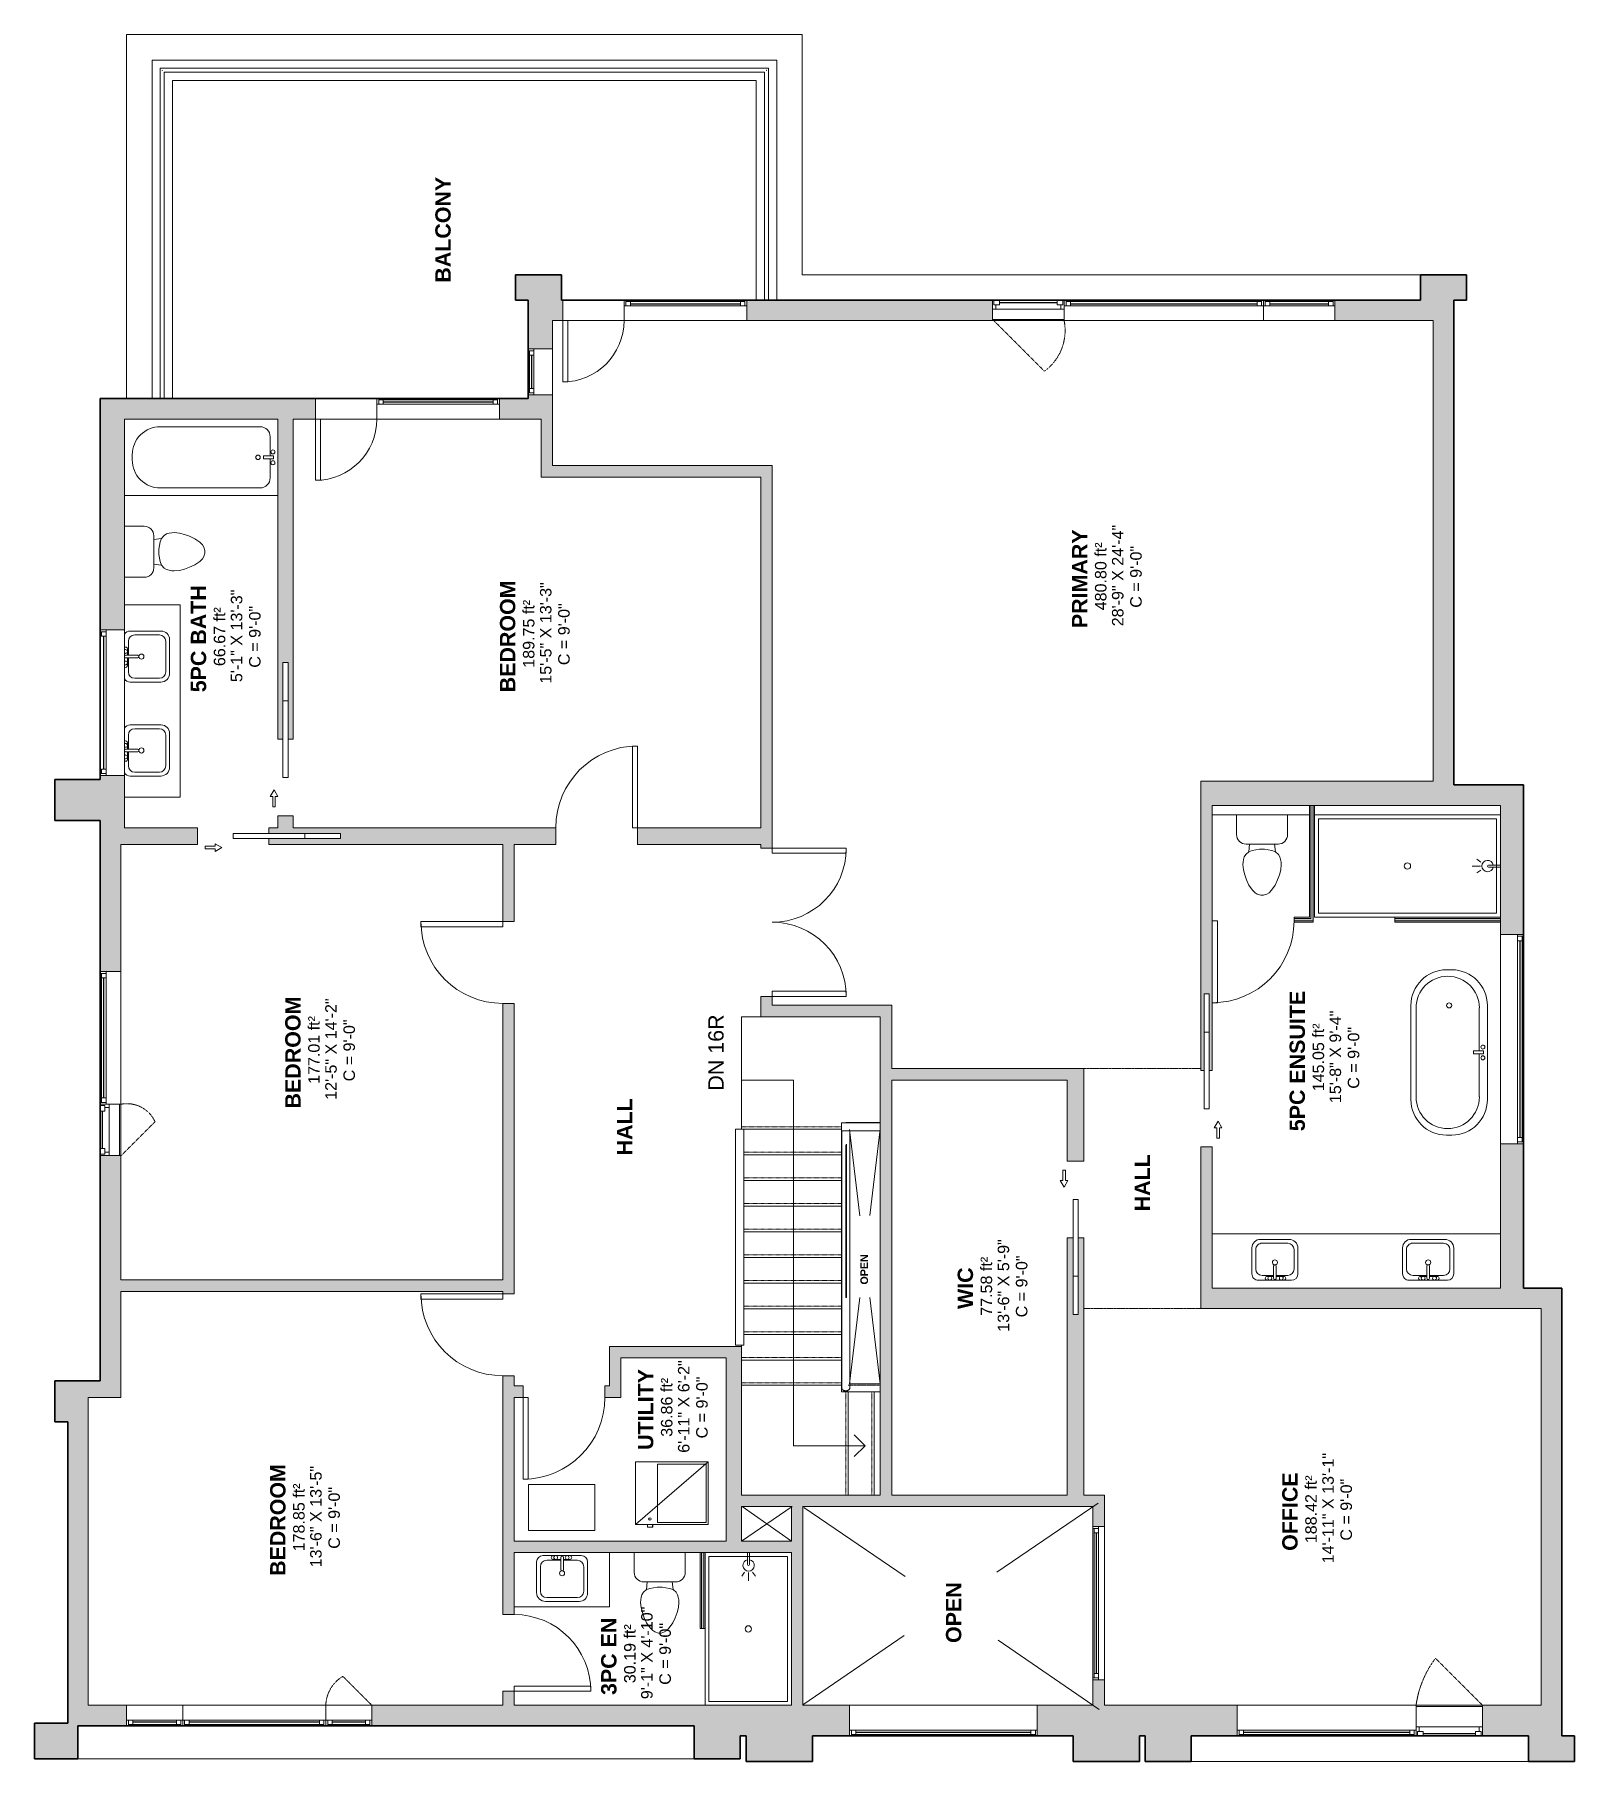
# Model space of a CAD drawing. Header units: inches. Extents: x 271 to 873, y -41 to 635.
import ezdxf

# ---------------------------------------------------------------- set-up
doc = ezdxf.new("R2010")
doc.units = ezdxf.units.IN
doc.header["$MEASUREMENT"] = 0
for name, pattern in [('Dash', [0.23622, 0.11811, -0.11811]), ('Hidden 3_32_', [0.140625, 0.09375, -0.046875]), ('Overhead', [0.15625, 0.09375, -0.0625])]:
    doc.linetypes.add(name, pattern=pattern)
for name, color, linetype, lineweight in [('A-AREA', 32, 'Continuous', 9), ('A-AREA-IDEN', 2, 'Continuous', 9), ('A-DETL', 90, 'Continuous', 9), ('A-DETL-THIN', 151, 'Continuous', 9), ('A-DOOR', 31, 'Continuous', 9), ('A-EXTEERIOR SPACES', 90, 'Continuous', 9), ('A-FLOR', 192, 'Continuous', 9), ('A-FLOR-HRAL', 11, 'Continuous', 9), ('A-GENM', 13, 'Continuous', 9), ('A-GLAZ', 151, 'Continuous', 9), ('A-OBJECTS', 90, 'Continuous', 9), ('A-WALL', 90, 'Continuous', 9), ('A-WALL-PATT', 111, 'Continuous', 9), ('G-ANNO-TEXT', 231, 'Continuous', 9), ('M-EQPM', 90, 'Continuous', 9), ('P-SANR-FIXT', 6, 'Continuous', 9), ('S-STRS', 90, 'Continuous', 9)]:
    doc.layers.add(name, color=color, linetype=linetype, lineweight=lineweight)
doc.styles.add('Arial', font='arial.ttf', dxfattribs={"height": 4.5})
doc.styles.add('Arial_1', font='arial.ttf', dxfattribs={"height": 6})
doc.styles.add('Arial_B', font='arialbd.ttf', dxfattribs={"height": 6})
doc.styles.add('Arial_B_1', font='arialbd.ttf', dxfattribs={"height": 3})

msp = doc.modelspace()

# ---------------------------------------------------------------- texts
at = {"layer": 'A-AREA-IDEN', "attachment_point": 1, "rotation": 90}
for s, insert, char_height, width, style in [('BALCONY', (427.54, 537.57), 6, 50.601, 'Arial_B'), ('PRIMARY', (676.73, 402.33), 6, 47.571, 'Arial_B'), ('28\'-9" X 24\'-4"', (692.39, 403.07), 4.5, 45.753, 'Arial'), ('480.80 ft²', (685.73, 409.32), 4.5, 30.603, 'Arial'), ('C = 9\'-0"', (699.52, 410.32), 4.5, 28.179, 'Arial'), ('BEDROOM', (452.84, 377.23), 6, 53.934, 'Arial_B'), ('15\'-5" X 13\'-3"', (468.5, 380.59), 4.5, 45.753, 'Arial'), ('5PC BATH', (331.84, 377.23), 6, 51.51, 'Arial_B'), ('5\'-1" X 13\'-3"', (347.49, 381.21), 4.5, 41.814, 'Arial'), ('189.75 ft²', (461.83, 386.84), 4.5, 30.603, 'Arial'), ('66.67 ft²', (340.83, 387.47), 4.5, 26.664, 'Arial'), ('C = 9\'-0"', (354.63, 386.84), 4.5, 28.179, 'Arial'), ('C = 9\'-0"', (475.63, 387.85), 4.5, 28.179, 'Arial'), ('BEDROOM', (368.79, 214.32), 6, 53.934, 'Arial_B'), ('12\'-5" X 14\'-2"', (384.44, 217.69), 4.5, 45.753, 'Arial'), ('5PC ENSUITE', (761.91, 205.41), 6, 68.478, 'Arial_B'), ('177.01 ft²', (377.78, 223.94), 4.5, 30.603, 'Arial'), ('15\'-8" X 9\'-4"', (777.57, 216.41), 4.5, 41.814, 'Arial'), ('C = 9\'-0"', (391.58, 224.94), 4.5, 28.179, 'Arial'), ('145.05 ft²', (770.91, 221.04), 4.5, 30.603, 'Arial'), ('C = 9\'-0"', (784.7, 222.04), 4.5, 28.179, 'Arial'), ('HALL', (498.59, 195.94), 6, 27.27, 'Arial_B'), ('HALL', (701.24, 174.05), 6, 27.27, 'Arial_B'), ('13\'-6" X 5\'-9"', (647.65, 126.92), 4.5, 41.814, 'Arial'), ('OPEN', (593.91, 145.38), 3, 13.938, 'Arial_B_1'), ('77.58 ft²', (640.98, 133.17), 4.5, 26.664, 'Arial'), ('C = 9\'-0"', (654.78, 132.55), 4.5, 28.179, 'Arial'), ('WIC', (631.99, 135.8), 6, 20.301, 'Arial_B'), ('6\'-11" X 6\'-2"', (522.51, 79.53), 4.5, 41.814, 'Arial'), ('UTILITY', (506.85, 80.67), 6, 39.087, 'Arial_B'), ('36.86 ft²', (515.85, 85.79), 4.5, 26.664, 'Arial'), ('C = 9\'-0"', (529.64, 85.16), 4.5, 28.179, 'Arial'), ('BEDROOM', (362.89, 31.33), 6, 53.934, 'Arial_B'), ('14\'-11" X 13\'-1"', (774.7, 36.26), 4.5, 49.692, 'Arial'), ('13\'-6" X 13\'-5"', (378.54, 34.69), 4.5, 45.753, 'Arial'), ('OFFICE', (759.04, 41.14), 6, 37.875, 'Arial_B'), ('188.42 ft²', (768.04, 44.14), 4.5, 30.603, 'Arial'), ('C = 9\'-0"', (781.83, 45.14), 4.5, 28.179, 'Arial'), ('178.85 ft²', (371.88, 40.95), 4.5, 30.603, 'Arial'), ('C = 9\'-0"', (385.68, 41.95), 4.5, 28.179, 'Arial'), ('OPEN', (627.41, 5.08), 6, 29.391, 'Arial_B'), ('3PC EN', (492.44, -15.29), 6, 37.875, 'Arial_B'), ('9\'-1" X 4\'-10"', (508.09, -16.92), 4.5, 41.814, 'Arial'), ('30.19 ft²', (501.43, -10.66), 4.5, 26.664, 'Arial'), ('C = 9\'-0"', (515.23, -11.29), 4.5, 28.179, 'Arial')]:
    msp.add_mtext(s, dxfattribs=dict(at, insert=insert, char_height=char_height, width=width, style=style))
at = {"layer": 'G-ANNO-TEXT', "color": 7, "insert": (534.38, 221.31), "char_height": 6, "width": 37.269, "attachment_point": 1, "rotation": 90, "style": 'Arial_1'}
msp.add_mtext('DN 16R', dxfattribs=at)

# ---------------------------------------------------------------- blocks, each defined once
blk = doc.blocks.new('Top Rail Type - Top Rail_Internal_-5574271-2nd Floor')
at = {"layer": 'A-FLOR-HRAL'}
for p, q in [((545.08, 206.23), (545.08, 121.7)), ((548.23, 121.7), (548.23, 206.23))]:
    blk.add_line(p, q, dxfattribs=at)
at = {"layer": 'A-FLOR-HRAL', "flags": 128}
for points in [[(545.08, 206.23), (545.11, 206.23), (545.21, 206.23), (545.38, 206.23), (545.6, 206.23), (545.86, 206.23), (546.17, 206.23), (546.49, 206.23), (546.82, 206.23), (547.14, 206.23), (547.44, 206.23), (547.71, 206.23), (547.93, 206.23), (548.09, 206.23), (548.19, 206.23), (548.23, 206.23)], [(548.23, 121.7), (548.19, 121.7), (548.09, 121.7), (547.93, 121.7), (547.71, 121.7), (547.44, 121.7), (547.14, 121.7), (546.82, 121.7), (546.49, 121.7), (546.17, 121.7), (545.86, 121.7), (545.6, 121.7), (545.38, 121.7), (545.21, 121.7), (545.11, 121.7), (545.08, 121.7)]]:
    blk.add_lwpolyline(points, dxfattribs=at)
blk = doc.blocks.new('Top Rail Type - Top Rail_Internal_-V1-2nd Floor')
at = {"layer": 'A-FLOR-HRAL'}
for p, q in [((545.05, 121.7), (545.05, 206.23)), ((548.19, 206.23), (548.25, 206.23)), ((548.25, 121.7), (548.25, 206.23)), ((548.19, 121.7), (548.25, 121.7))]:
    blk.add_line(p, q, dxfattribs=at)
blk = doc.blocks.new('Toilet - Default 1-316794-2nd Floor')
at = {"layer": 'P-SANR-FIXT'}
for p, q in [((-9.98, 11.75), (-9.98, 19.48)), ((9.98, 19.48), (9.98, 11.75)), ((6.25, 8.02), (-6.25, 8.02)), ((-4.86, 8.02), (-5.21, 5)), ((4.86, 8.02), (5.21, 5)), ((-7.41, 1), (-7.5, 0)), ((-7.5, 0), (-7.33, -1.99)), ((-7.24, 2), (-7.41, 1)), ((-6.97, 3), (-7.24, 2)), ((-6.4, 4), (-6.97, 3)), ((-5.21, 5), (-6.4, 4)), ((-3.84, 5.5), (-5.21, 5)), ((-1, 6), (-3.84, 5.5)), ((1, 6), (-1, 6)), ((3.84, 5.5), (1, 6)), ((5.21, 5), (3.84, 5.5)), ((6.4, 4), (5.21, 5)), ((6.97, 3), (6.4, 4)), ((7.24, 2), (6.97, 3)), ((7.41, 1), (7.24, 2)), ((7.33, -1.99), (7.5, 0)), ((7.5, 0), (7.41, 1)), ((-7.33, -1.99), (-6.79, -4)), ((-6.79, -4), (-6.06, -6)), ((-6.06, -6), (-5.13, -8)), ((5.13, -8), (6.06, -6)), ((6.06, -6), (6.79, -4)), ((6.79, -4), (7.33, -1.99)), ((-5.13, -8), (-3.74, -10)), ((-3.74, -10), (-2.74, -11)), ((-2.74, -11), (-1.87, -11.5)), ((-1.87, -11.5), (-0.5, -12)), ((-0.5, -12), (0.5, -12)), ((0.5, -12), (1.87, -11.5)), ((1.87, -11.5), (2.74, -11)), ((2.74, -11), (3.74, -10)), ((3.74, -10), (5.13, -8))]:
    blk.add_line(p, q, dxfattribs=at)
for centre, start, end in [((-6.25, 11.75), 180, 270), ((6.25, 11.75), 270, 360)]:
    blk.add_arc(centre, 3.73, start, end, dxfattribs=at)
blk = doc.blocks.new('Toilet - Default 1-V2-2nd Floor')
at = {"layer": 'P-SANR-FIXT'}
for p, q in [((-9.98, 11.75), (-9.98, 19.44)), ((9.98, 19.44), (9.98, 11.75)), ((6.25, 8.02), (-6.25, 8.02)), ((-4.86, 8.02), (-5.21, 5)), ((4.86, 8.02), (5.21, 5)), ((-7.41, 1), (-7.5, 0)), ((-7.5, 0), (-7.33, -1.99)), ((-7.24, 2), (-7.41, 1)), ((-6.97, 3), (-7.24, 2)), ((-6.4, 4), (-6.97, 3)), ((-5.21, 5), (-6.4, 4)), ((-3.84, 5.5), (-5.21, 5)), ((-1, 6), (-3.84, 5.5)), ((1, 6), (-1, 6)), ((3.84, 5.5), (1, 6)), ((5.21, 5), (3.84, 5.5)), ((6.4, 4), (5.21, 5)), ((6.97, 3), (6.4, 4)), ((7.24, 2), (6.97, 3)), ((7.41, 1), (7.24, 2)), ((7.33, -1.99), (7.5, 0)), ((7.5, 0), (7.41, 1)), ((-7.33, -1.99), (-6.79, -4)), ((-6.79, -4), (-6.06, -6)), ((-6.06, -6), (-5.13, -8)), ((5.13, -8), (6.06, -6)), ((6.06, -6), (6.79, -4)), ((6.79, -4), (7.33, -1.99)), ((-5.13, -8), (-3.74, -10)), ((-3.74, -10), (-2.74, -11)), ((-2.74, -11), (-1.87, -11.5)), ((-1.87, -11.5), (-0.5, -12)), ((-0.5, -12), (0.5, -12)), ((0.5, -12), (1.87, -11.5)), ((1.87, -11.5), (2.74, -11)), ((2.74, -11), (3.74, -10)), ((3.74, -10), (5.13, -8))]:
    blk.add_line(p, q, dxfattribs=at)
for centre, start, end in [((-6.25, 11.75), 180, 270), ((6.25, 11.75), 270, 360)]:
    blk.add_arc(centre, 3.73, start, end, dxfattribs=at)
blk = doc.blocks.new('Bath-Showerhead - Shower_head_and_Control_-_UNHOSTED_17702-5576894-2nd Floor')
at = {"layer": 'P-SANR-FIXT'}
for p, q in [((-0.37, -4.61), (-0.37, 0)), ((-0.37, 0), (0.38, 0)), ((0.38, 0), (0.38, -4.61)), ((-1.58, -7.59), (-2.66, -9.27)), ((0, -7.75), (0, -11)), ((1.58, -7.59), (2.66, -9.27))]:
    blk.add_line(p, q, dxfattribs=at)
for centre, radius, start, end in [((0, -5), 2.25, 100.10755, 270), ((0, -4.61), 0.375, 180, 360), ((0, -5), 2.25, 270, 79.89245)]:
    blk.add_arc(centre, radius, start, end, dxfattribs=at)
blk = doc.blocks.new('Bath-Bathtub - Default 1-5719567-2nd Floor')
at = {"layer": 'P-SANR-FIXT'}
for p, q in [((16.28, 34), (-43.72, 34)), ((2.28, 31), (-36.72, 31)), ((-40.72, 27), (-40.72, 19.59)), ((-38.06, 19.59), (-42, 19.59)), ((-42, 19.59), (-42, 18.41)), ((-42, 19.59), (-42, 18.41)), ((-38.06, 19.59), (-42, 19.59)), ((-42, 18.41), (-38.06, 18.41)), ((-42, 18.41), (-38.06, 18.41)), ((-40.72, 18.41), (-40.72, 11)), ((-38.06, 18.41), (-38.06, 19.59)), ((-38.06, 18.41), (-38.06, 19.59)), ((13.28, 18), (13.28, 20)), ((-36.72, 7), (2.28, 7))]:
    blk.add_line(p, q, dxfattribs=at)
for centre, radius, start, end in [((-36.72, 27), 4, 90, 180), ((2.28, 20), 11, 360, 90), ((-41.81, 21.11), 0.787, 360, 180), ((-41.81, 21.11), 0.787, 360, 180), ((-41.81, 21.11), 0.787, 180, 360), ((-41.81, 21.11), 0.787, 180, 360), ((-41.81, 16.89), 0.787, 360, 180), ((-41.81, 16.89), 0.787, 360, 180), ((-41.81, 16.89), 0.787, 180, 360), ((-41.81, 16.89), 0.787, 180, 360), ((-35.97, 19), 0.875, 90, 270), ((-35.97, 19), 0.875, 270, 90), ((2.28, 18), 11, 270, 0), ((-36.72, 11), 4, 180, 270)]:
    blk.add_arc(centre, radius, start, end, dxfattribs=at)
blk = doc.blocks.new('Bath-Bathtub Round - Default 1-5591345-2nd Floor')
at = {"layer": 'P-SANR-FIXT'}
for p, q in [((-1, 32.37), (1, 32.37)), ((-14.96, -18.41), (-14.96, 18.41)), ((-12.96, -17.41), (-12.96, 17.41)), ((11.81, 17.41), (11.81, 0.59)), ((14.96, 18.41), (14.96, -18.41)), ((9.52, 0.59), (9.52, -0.59)), ((13.46, 0.59), (9.52, 0.59)), ((9.52, 0.59), (9.52, -0.59)), ((13.46, 0.59), (9.52, 0.59)), ((13.46, -0.59), (13.46, 0.59)), ((13.46, -0.59), (13.46, 0.59)), ((9.52, -0.59), (13.46, -0.59)), ((9.52, -0.59), (13.46, -0.59)), ((11.81, -0.59), (11.81, -17.41)), ((1, -32.37), (-1, -32.37))]:
    blk.add_line(p, q, dxfattribs=at)
for centre, radius, start, end in [((-1, 18.41), 13.96, 90, 180), ((-0.57, 17.41), 12.39, 0, 180), ((1, 18.41), 13.96, 360, 90), ((0, 18.41), 1, 360, 180), ((0, 18.41), 1, 180, 360), ((13.2, 2.11), 0.787, 0, 180), ((13.2, 2.11), 0.787, 180, 360), ((13.2, -2.11), 0.787, 0, 180), ((13.2, -2.11), 0.787, 180, 360), ((-1, -18.41), 13.96, 180, 270), ((-0.57, -17.41), 12.39, 180, 360), ((1, -18.41), 13.96, 270, 0)]:
    blk.add_arc(centre, radius, start, end, dxfattribs=at)
blk = doc.blocks.new('Planitar-Fixed - Default 1-5637621-2nd Floor')
at = {"layer": 'A-GLAZ', "lineweight": 18}
for p, q in [((-35, 6.51), (-34.25, 6.51)), ((-34.25, 6.51), (-35, 6.51)), ((-34.25, 6.51), (-34.25, 4.28)), ((-34.25, 4.28), (-34.25, 6.51)), ((-34.25, 6.01), (-32.52, 6.01)), ((-32.52, 6.01), (-34.25, 6.01)), ((-34.25, 6.01), (-34.25, 4.28)), ((-34.25, 4.28), (-32.52, 4.28)), ((-32.52, 6.01), (-32.52, 4.28)), ((-32.52, 4.28), (-32.52, 6.01)), ((32.52, 6.01), (32.52, 4.28)), ((34.25, 6.01), (32.52, 6.01)), ((34.25, 6.01), (32.52, 6.01)), ((32.52, 6.01), (32.52, 4.28)), ((32.52, 4.28), (34.25, 4.28)), ((34.25, 6.51), (34.25, 4.28)), ((34.96, 6.51), (34.25, 6.51)), ((35, 6.51), (34.25, 6.51)), ((34.25, 6.51), (34.25, 4.28)), ((34.25, 4.28), (34.25, 6.01)), ((-35, -5.49), (-33.74, -5.49)), ((35, -5.49), (33.74, -5.49))]:
    blk.add_line(p, q, dxfattribs=at)
at = {"layer": 'A-GLAZ'}
for p, q in [((35, 4.28), (-35, 4.28)), ((-35, 4.28), (-35, -5.49)), ((-34.25, 6.51), (34.25, 6.51)), ((-32.52, 6.01), (32.52, 6.01)), ((35, -5.49), (35, 4.28)), ((-35, -5.49), (35, -5.49))]:
    blk.add_line(p, q, dxfattribs=at)
at = {"layer": 'A-GLAZ', "lineweight": 25}
blk.add_line((-32.52, 5.15), (32.52, 5.15), dxfattribs=at)
blk = doc.blocks.new('Planitar-Casement-Single_Left - Default 1-6026779-2nd Floor')
at = {"layer": 'A-GLAZ'}
for p, q in [((13, 6), (-13, 6)), ((10.25, 5.5), (-10.25, 5.5)), ((-13, -6), (13, -6)), ((-11.75, -2.5), (11.75, -2.5)), ((10.25, -6), (-10.25, -6))]:
    blk.add_line(p, q, dxfattribs=at)
at = {"layer": 'A-GLAZ', "lineweight": 18}
for p, q in [((-13, -6), (-13, 6)), ((-10.25, 5.5), (-13, 5.5)), ((10.25, 5.5), (13, 5.5)), ((13, -6), (13, 6)), ((-11.75, -2.5), (-13, -2.5)), ((-10.25, -6), (-13, -6)), ((-12.5, -6), (-12.5, -4.25)), ((-12.5, -4.25), (-11.75, -4.25)), ((-11.75, -4.25), (-11.75, -2.5)), ((-10.25, -4.25), (-11.75, -4.25)), ((-10.25, -6), (-10.25, -4.25)), ((10.25, -4.25), (11.75, -4.25)), ((10.25, -6), (10.25, -4.25)), ((10.25, -6), (13, -6)), ((13, -2.5), (11.75, -2.5)), ((11.75, -4.25), (11.75, -2.5)), ((12.5, -4.25), (11.75, -4.25)), ((12.5, -6), (12.5, -4.25))]:
    blk.add_line(p, q, dxfattribs=at)
at = {"layer": 'A-GLAZ', "lineweight": 25}
blk.add_line((10.25, -5.125), (-10.25, -5.125), dxfattribs=at)
blk = doc.blocks.new('Planitar-Fixed - Default 1-5719853-2nd Floor')
at = {"layer": 'A-GLAZ', "lineweight": 18}
for p, q in [((-41, 5.01), (-40.25, 5.01)), ((-40.25, 5.01), (-41, 5.01)), ((-40.25, 5.01), (-40.25, 2.78)), ((-40.25, 2.78), (-40.25, 5.01)), ((-40.25, 4.51), (-38.52, 4.51)), ((-38.52, 4.51), (-40.25, 4.51)), ((-40.25, 4.51), (-40.25, 2.78)), ((-40.25, 2.78), (-38.52, 2.78)), ((-38.52, 4.51), (-38.52, 2.78)), ((-38.52, 2.78), (-38.52, 4.51)), ((38.52, 4.51), (38.52, 2.78)), ((40.25, 4.51), (38.52, 4.51)), ((40.25, 4.51), (38.52, 4.51)), ((38.52, 4.51), (38.52, 2.78)), ((38.52, 2.78), (40.25, 2.78)), ((40.25, 5.01), (40.25, 2.78)), ((40.96, 5.01), (40.25, 5.01)), ((41, 5.01), (40.25, 5.01)), ((40.25, 5.01), (40.25, 2.78)), ((40.25, 2.78), (40.25, 4.51)), ((-41, -3.99), (-39.74, -3.99)), ((41, -3.99), (39.74, -3.99))]:
    blk.add_line(p, q, dxfattribs=at)
at = {"layer": 'A-GLAZ'}
for p, q in [((41, 2.78), (-41, 2.78)), ((-41, 2.78), (-41, -3.99)), ((-40.25, 5.01), (40.25, 5.01)), ((-38.52, 4.51), (38.52, 4.51)), ((41, -3.99), (41, 2.78)), ((-41, -3.99), (41, -3.99))]:
    blk.add_line(p, q, dxfattribs=at)
at = {"layer": 'A-GLAZ', "lineweight": 25}
blk.add_line((-38.52, 3.65), (38.52, 3.65), dxfattribs=at)
blk = doc.blocks.new('Planitar-Fixed - Default 1-6029428-2nd Floor')
at = {"layer": 'A-GLAZ', "lineweight": 18}
for p, q in [((-39, 4.51), (-38.25, 4.51)), ((-38.25, 4.51), (-39, 4.51)), ((-38.25, 4.51), (-38.25, 2.28)), ((-38.25, 2.28), (-38.25, 4.51)), ((-38.25, 4.01), (-36.52, 4.01)), ((-36.52, 4.01), (-38.25, 4.01)), ((-38.25, 4.01), (-38.25, 2.28)), ((-38.25, 2.28), (-36.52, 2.28)), ((-36.52, 4.01), (-36.52, 2.28)), ((-36.52, 2.28), (-36.52, 4.01)), ((36.52, 4.01), (36.52, 2.28)), ((38.25, 4.01), (36.52, 4.01)), ((38.25, 4.01), (36.52, 4.01)), ((36.52, 4.01), (36.52, 2.28)), ((36.52, 2.28), (38.25, 2.28)), ((38.25, 4.51), (38.25, 2.28)), ((38.96, 4.51), (38.25, 4.51)), ((39, 4.51), (38.25, 4.51)), ((38.25, 4.51), (38.25, 2.28)), ((38.25, 2.28), (38.25, 4.01)), ((39, 2.28), (39, 4.51)), ((-39, -3.49), (-37.74, -3.49)), ((39, -3.49), (37.74, -3.49))]:
    blk.add_line(p, q, dxfattribs=at)
at = {"layer": 'A-GLAZ'}
for p, q in [((39, 2.28), (-39, 2.28)), ((-39, 2.28), (-39, -3.49)), ((-38.25, 4.51), (38.25, 4.51)), ((-36.52, 4.01), (36.52, 4.01)), ((39, -3.49), (39, 2.28)), ((-39, -3.49), (39, -3.49))]:
    blk.add_line(p, q, dxfattribs=at)
at = {"layer": 'A-GLAZ', "lineweight": 25}
blk.add_line((-36.52, 3.15), (36.52, 3.15), dxfattribs=at)
blk = doc.blocks.new('Planitar-Fixed - Default 1-6037852-2nd Floor')
at = {"layer": 'A-GLAZ', "lineweight": 18}
for p, q in [((-24, 4.51), (-23.25, 4.51)), ((-23.25, 4.51), (-24, 4.51)), ((-24, 4.51), (-24, 2.28)), ((-23.25, 4.51), (-23.25, 2.28)), ((-23.25, 2.28), (-23.25, 4.51)), ((-23.25, 4.01), (-21.52, 4.01)), ((-21.52, 4.01), (-23.25, 4.01)), ((-23.25, 4.01), (-23.25, 2.28)), ((-23.25, 2.28), (-21.52, 2.28)), ((-21.52, 4.01), (-21.52, 2.28)), ((-21.52, 2.28), (-21.52, 4.01)), ((21.52, 4.01), (21.52, 2.28)), ((23.25, 4.01), (21.52, 4.01)), ((23.25, 4.01), (21.52, 4.01)), ((21.52, 4.01), (21.52, 2.28)), ((21.52, 2.28), (23.25, 2.28)), ((23.25, 4.51), (23.25, 2.28)), ((23.96, 4.51), (23.25, 4.51)), ((24, 4.51), (23.25, 4.51)), ((23.25, 4.51), (23.25, 2.28)), ((23.25, 2.28), (23.25, 4.01)), ((-24, -3.49), (-22.74, -3.49)), ((24, -3.49), (22.74, -3.49))]:
    blk.add_line(p, q, dxfattribs=at)
at = {"layer": 'A-GLAZ'}
for p, q in [((24, 2.28), (-24, 2.28)), ((-24, 2.28), (-24, -3.49)), ((-23.25, 4.51), (23.25, 4.51)), ((-21.52, 4.01), (21.52, 4.01)), ((24, -3.49), (24, 2.28)), ((-24, -3.49), (24, -3.49))]:
    blk.add_line(p, q, dxfattribs=at)
at = {"layer": 'A-GLAZ', "lineweight": 25}
blk.add_line((-21.52, 3.15), (21.52, 3.15), dxfattribs=at)
blk = doc.blocks.new('Planitar-Fixed - Default 1-5620281-2nd Floor')
at = {"layer": 'A-GLAZ', "lineweight": 18}
for p, q in [((-9, 5.26), (-8.25, 5.26)), ((-8.25, 5.26), (-9, 5.26)), ((-8.25, 5.26), (-8.25, 3.03)), ((-8.25, 3.03), (-8.25, 5.26)), ((-8.25, 4.76), (-6.52, 4.76)), ((-6.52, 4.76), (-8.25, 4.76)), ((-8.25, 4.76), (-8.25, 3.03)), ((-8.25, 3.03), (-6.52, 3.03)), ((-6.52, 4.76), (-6.52, 3.03)), ((-6.52, 3.03), (-6.52, 4.76)), ((6.52, 4.76), (6.52, 3.03)), ((8.25, 4.76), (6.52, 4.76)), ((8.25, 4.76), (6.52, 4.76)), ((6.52, 4.76), (6.52, 3.03)), ((6.52, 3.03), (8.25, 3.03)), ((8.25, 5.26), (8.25, 3.03)), ((8.96, 5.26), (8.25, 5.26)), ((9, 5.26), (8.25, 5.26)), ((8.25, 5.26), (8.25, 3.03)), ((8.25, 3.03), (8.25, 4.76)), ((-9, -4.24), (-7.74, -4.24)), ((9, -4.24), (7.74, -4.24))]:
    blk.add_line(p, q, dxfattribs=at)
at = {"layer": 'A-GLAZ'}
for p, q in [((9, 3.03), (-9, 3.03)), ((-9, 3.03), (-9, -4.24)), ((-8.25, 5.26), (8.25, 5.26)), ((-6.52, 4.76), (6.52, 4.76)), ((9, -4.24), (9, 3.03)), ((-9, -4.24), (9, -4.24))]:
    blk.add_line(p, q, dxfattribs=at)
at = {"layer": 'A-GLAZ', "lineweight": 25}
blk.add_line((-6.52, 3.9), (6.52, 3.9), dxfattribs=at)
blk = doc.blocks.new('Planitar-Fixed - Default 1-5591365-2nd Floor')
at = {"layer": 'A-GLAZ'}
for p, q in [((-24, 3.49), (24, 3.49)), ((-24, -2.28), (-24, 3.49)), ((24, 3.49), (24, -2.28)), ((24, -2.28), (-24, -2.28)), ((-23.25, -4.51), (23.25, -4.51)), ((-21.52, -4.01), (21.52, -4.01))]:
    blk.add_line(p, q, dxfattribs=at)
at = {"layer": 'A-GLAZ', "lineweight": 18}
for p, q in [((-24, 3.49), (-22.74, 3.49)), ((24, 3.49), (22.74, 3.49)), ((-24, -4.51), (-23.25, -4.51)), ((-23.25, -4.51), (-24, -4.51)), ((-23.25, -4.51), (-23.25, -2.28)), ((-23.25, -2.28), (-21.52, -2.28)), ((-23.25, -4.01), (-23.25, -2.28)), ((-23.25, -2.28), (-23.25, -4.51)), ((-23.25, -4.01), (-21.52, -4.01)), ((-21.52, -4.01), (-23.25, -4.01)), ((-21.52, -4.01), (-21.52, -2.28)), ((-21.52, -2.28), (-21.52, -4.01)), ((21.52, -2.28), (23.25, -2.28)), ((21.52, -4.01), (21.52, -2.28)), ((21.52, -4.01), (21.52, -2.28)), ((23.25, -4.01), (21.52, -4.01)), ((23.25, -4.01), (21.52, -4.01)), ((23.25, -4.51), (23.25, -2.28)), ((23.25, -2.28), (23.25, -4.01)), ((23.25, -4.51), (23.25, -2.28)), ((23.96, -4.51), (23.25, -4.51)), ((24, -4.51), (23.25, -4.51)), ((24, -2.28), (24, -4.51))]:
    blk.add_line(p, q, dxfattribs=at)
at = {"layer": 'A-GLAZ', "lineweight": 25}
blk.add_line((-21.52, -3.15), (21.52, -3.15), dxfattribs=at)
blk = doc.blocks.new('Planitar-Fixed - Default 1-5620566-2nd Floor')
at = {"layer": 'A-GLAZ', "lineweight": 18}
for p, q in [((-28.5, 5.26), (-27.75, 5.26)), ((-27.75, 5.26), (-27.75, 3.03)), ((-27.75, 4.76), (-26.02, 4.76)), ((-27.75, 3.03), (-26.02, 3.03)), ((-26.02, 4.76), (-26.02, 3.03)), ((26.02, 4.76), (26.02, 3.03)), ((27.75, 4.76), (26.02, 4.76)), ((26.02, 3.03), (27.75, 3.03)), ((27.75, 5.26), (27.75, 3.03)), ((28.46, 5.26), (27.75, 5.26)), ((-28.5, -4.24), (-27.24, -4.24)), ((28.5, -4.24), (27.24, -4.24))]:
    blk.add_line(p, q, dxfattribs=at)
at = {"layer": 'A-GLAZ'}
for p, q in [((-28.5, 5.26), (28.5, 5.26)), ((-28.5, 5.26), (-28.5, 3.03)), ((28.5, 3.03), (-28.5, 3.03)), ((-28.5, 3.03), (-28.5, -4.24)), ((28.5, 3.03), (-28.5, 3.03)), ((-28.5, 3.03), (28.5, 3.03)), ((-28.5, 3.03), (-28.5, -4.24)), ((28.5, 3.03), (28.5, 5.26)), ((28.5, -4.24), (28.5, 3.03)), ((28.5, -4.24), (28.5, 3.03)), ((-28.5, -4.24), (28.5, -4.24)), ((28.5, -4.24), (-28.5, -4.24))]:
    blk.add_line(p, q, dxfattribs=at)
at = {"layer": 'A-GLAZ', "lineweight": 25}
blk.add_line((-26.02, 3.9), (26.02, 3.9), dxfattribs=at)
blk = doc.blocks.new('Planitar-Fixed - Default 1-5591367-2nd Floor')
at = {"layer": 'A-GLAZ', "lineweight": 18}
for p, q in [((-26, 4.51), (-25.25, 4.51)), ((-25.25, 4.51), (-26, 4.51)), ((-25.25, 4.51), (-25.25, 2.28)), ((-25.25, 2.28), (-25.25, 4.51)), ((-25.25, 4.01), (-23.52, 4.01)), ((-23.52, 4.01), (-25.25, 4.01)), ((-25.25, 4.01), (-25.25, 2.28)), ((-25.25, 2.28), (-23.52, 2.28)), ((-23.52, 4.01), (-23.52, 2.28)), ((-23.52, 2.28), (-23.52, 4.01)), ((23.52, 4.01), (23.52, 2.28)), ((25.25, 4.01), (23.52, 4.01)), ((25.25, 4.01), (23.52, 4.01)), ((23.52, 4.01), (23.52, 2.28)), ((23.52, 2.28), (25.25, 2.28)), ((25.25, 4.51), (25.25, 2.28)), ((25.96, 4.51), (25.25, 4.51)), ((26, 4.51), (25.25, 4.51)), ((25.25, 4.51), (25.25, 2.28)), ((25.25, 2.28), (25.25, 4.01)), ((-26, -3.49), (-24.74, -3.49)), ((26, -3.49), (24.74, -3.49))]:
    blk.add_line(p, q, dxfattribs=at)
at = {"layer": 'A-GLAZ'}
for p, q in [((26, 2.28), (-26, 2.28)), ((-26, 2.28), (-26, -3.49)), ((-25.25, 4.51), (25.25, 4.51)), ((-23.52, 4.01), (23.52, 4.01)), ((26, -3.49), (26, 2.28)), ((-26, -3.49), (26, -3.49))]:
    blk.add_line(p, q, dxfattribs=at)
at = {"layer": 'A-GLAZ', "lineweight": 25}
blk.add_line((-23.52, 3.15), (23.52, 3.15), dxfattribs=at)
blk = doc.blocks.new('Planitar-Casement-Single_Left - Default 1-5591368-2nd Floor')
at = {"layer": 'A-GLAZ'}
for p, q in [((10, 4), (-10, 4)), ((7.25, 3.5), (-7.25, 3.5)), ((-10, -4), (10, -4)), ((-8.75, -0.5), (8.75, -0.5)), ((7.25, -4), (-7.25, -4))]:
    blk.add_line(p, q, dxfattribs=at)
at = {"layer": 'A-GLAZ', "lineweight": 18}
for p, q in [((-10, -4), (-10, 4)), ((-7.25, 3.5), (-10, 3.5)), ((7.25, 3.5), (10, 3.5)), ((10, -4), (10, 4)), ((-8.75, -0.5), (-10, -0.5)), ((-7.25, -4), (-10, -4)), ((-9.5, -4), (-9.5, -2.25)), ((-9.5, -2.25), (-8.75, -2.25)), ((-8.75, -2.25), (-8.75, -0.5)), ((-7.25, -2.25), (-8.75, -2.25)), ((-7.25, -4), (-7.25, -2.25)), ((7.25, -2.25), (8.75, -2.25)), ((7.25, -4), (7.25, -2.25)), ((7.25, -4), (10, -4)), ((10, -0.5), (8.75, -0.5)), ((8.75, -2.25), (8.75, -0.5)), ((9.5, -2.25), (8.75, -2.25)), ((9.5, -4), (9.5, -2.25))]:
    blk.add_line(p, q, dxfattribs=at)
at = {"layer": 'A-GLAZ', "lineweight": 25}
blk.add_line((7.25, -3.125), (-7.25, -3.125), dxfattribs=at)
blk = doc.blocks.new('Planitar-Fixed - Default 1-5637124-2nd Floor')
at = {"layer": 'A-GLAZ', "lineweight": 18}
for p, q in [((-9, 4.51), (-8.25, 4.51)), ((-8.25, 4.51), (-9, 4.51)), ((-8.25, 4.51), (-8.25, 2.28)), ((-8.25, 2.28), (-8.25, 4.51)), ((-8.25, 4.01), (-6.52, 4.01)), ((-6.52, 4.01), (-8.25, 4.01)), ((-8.25, 4.01), (-8.25, 2.28)), ((-8.25, 2.28), (-6.52, 2.28)), ((-6.52, 4.01), (-6.52, 2.28)), ((-6.52, 2.28), (-6.52, 4.01)), ((6.52, 4.01), (6.52, 2.28)), ((8.25, 4.01), (6.52, 4.01)), ((8.25, 4.01), (6.52, 4.01)), ((6.52, 4.01), (6.52, 2.28)), ((6.52, 2.28), (8.25, 2.28)), ((8.25, 4.51), (8.25, 2.28)), ((8.96, 4.51), (8.25, 4.51)), ((9, 4.51), (8.25, 4.51)), ((8.25, 4.51), (8.25, 2.28)), ((8.25, 2.28), (8.25, 4.01)), ((9, 2.28), (9, 4.51)), ((-9, -3.49), (-7.74, -3.49)), ((9, -3.49), (7.74, -3.49))]:
    blk.add_line(p, q, dxfattribs=at)
at = {"layer": 'A-GLAZ'}
for p, q in [((9, 2.28), (-9, 2.28)), ((-9, 2.28), (-9, -3.49)), ((-8.25, 4.51), (8.25, 4.51)), ((-6.52, 4.01), (6.52, 4.01)), ((9, -3.49), (9, 2.28)), ((-9, -3.49), (9, -3.49))]:
    blk.add_line(p, q, dxfattribs=at)
at = {"layer": 'A-GLAZ', "lineweight": 25}
blk.add_line((-6.52, 3.15), (6.52, 3.15), dxfattribs=at)
blk = doc.blocks.new('Planitar-Fixed - Default 1-5620962-2nd Floor')
at = {"layer": 'A-GLAZ', "lineweight": 18}
for p, q in [((-30, 2.76), (-29.25, 2.76)), ((-29.25, 2.76), (-30, 2.76)), ((-29.25, 2.76), (-29.25, 0.53)), ((-29.25, 0.53), (-29.25, 2.76)), ((-29.25, 2.26), (-27.52, 2.26)), ((-27.52, 2.26), (-29.25, 2.26)), ((-29.25, 2.26), (-29.25, 0.53)), ((-29.25, 0.53), (-27.52, 0.53)), ((-27.52, 2.26), (-27.52, 0.53)), ((-27.52, 0.53), (-27.52, 2.26)), ((27.52, 2.26), (27.52, 0.53)), ((29.25, 2.26), (27.52, 2.26)), ((29.25, 2.26), (27.52, 2.26)), ((27.52, 2.26), (27.52, 0.53)), ((27.52, 0.53), (29.25, 0.53)), ((29.25, 2.76), (29.25, 0.53)), ((29.96, 2.76), (29.25, 2.76)), ((30, 2.76), (29.25, 2.76)), ((29.25, 2.76), (29.25, 0.53)), ((29.25, 0.53), (29.25, 2.26)), ((-30, -1.74), (-28.74, -1.74)), ((30, -1.74), (28.74, -1.74))]:
    blk.add_line(p, q, dxfattribs=at)
at = {"layer": 'A-GLAZ'}
for p, q in [((30, 0.53), (-30, 0.53)), ((-30, 0.53), (-30, -1.74)), ((-29.25, 2.76), (29.25, 2.76)), ((-27.52, 2.26), (27.52, 2.26)), ((30, -1.74), (30, 0.53)), ((-30, -1.74), (30, -1.74))]:
    blk.add_line(p, q, dxfattribs=at)
at = {"layer": 'A-GLAZ', "lineweight": 25}
blk.add_line((-27.52, 1.4), (27.52, 1.4), dxfattribs=at)
blk = doc.blocks.new('Railing - 800mm-V3-2nd Floor')
at = {"layer": 'A-FLOR-HRAL'}
for p, q in [((-0.26, -15.75), (-0.26, 15.75)), ((-0.07, 15.75), (-0.26, 15.75)), ((-0.07, 15.75), (-0.07, -15.75))]:
    blk.add_line(p, q, dxfattribs=at)
blk = doc.blocks.new('Railing - 800mm-V4-2nd Floor')
at = {"layer": 'A-FLOR-HRAL'}
h = blk.add_hatch(dxfattribs=at)
h.set_pattern_fill('FP_1', color=256, style=0, pattern_type=2)
h.set_pattern_definition([(239.347, (588.16, 195.5), (41.731, -105.62), [45.472, -27.283, 45.472, -27.283, -57.841]), (239.347, (588.16, 195.5), (41.731, -105.62), [-145.512, 0.667, -57.174]), (239.347, (588.16, 195.5), (41.731, -105.62), [0.667, -144.845, 18.189, -39.652]), (239.347, (590.75, 193.32), (41.731, -105.62), [36.378, -45.472, 27.283, -27.283, -66.935]), (239.347, (590.75, 193.32), (41.731, -105.62), [-136.417, 0.667, -66.269]), (239.347, (590.75, 193.32), (41.731, -105.62), [0.667, -135.75, 31.831, -35.105]), (239.347, (590.75, 186.76), (41.731, -105.62), [27.283, -54.567, 18.189, -27.283, -76.03]), (239.347, (590.75, 186.76), (41.731, -105.62), [-127.323, 0.667, -75.363]), (239.347, (590.75, 186.76), (41.731, -105.62), [0.667, -126.656, 40.925, -35.105]), (239.347, (582.98, 193.32), (41.731, -105.62), [27.283, -54.567, 22.736, -98.766]), (239.347, (575.2, 186.76), (41.731, -105.62), [13.642, -68.209, 9.094, -112.408]), (239.347, (588.16, 175.82), (41.731, -105.62), [9.094, -68.209, 9.094, -36.378, -80.577]), (239.347, (588.16, 175.82), (41.731, -105.62), [-122.776, 0.667, -79.91]), (239.347, (588.16, 175.82), (41.731, -105.62), [0.667, -122.109, 22.736, -57.841]), (239.347, (541.5, 182.38), (41.731, -105.62), [45.472, -68.209, 54.567, -36.014]), (239.347, (541.5, 188.94), (41.731, -105.62), [63.661, -45.472, 68.209, -26.92]), (239.347, (536.32, 186.76), (41.731, -105.62), [72.756, -36.378, 54.567, -39.652]), (239.347, (528.54, 180.2), (41.731, -105.62), [45.472, -63.661, 36.378, -57.841]), (239.347, (536.32, 167.075), (41.731, -105.62), [22.736, -90.945, 27.283, -62.388]), (239.347, (520.77, 173.635), (41.731, -105.62), [18.189, -90.945, 18.189, -76.03])])
h.paths.add_polyline_path([(-0.07, 15.75), (-0.26, 15.75), (-0.26, -12.8), (-0.07, -12.51), (-0.07, 14.74)], flags=0)
for p, q in [((-0.26, -12.79), (-0.26, 15.75)), ((-0.07, 15.75), (-0.26, 15.75)), ((-0.07, 15.75), (-0.07, -12.57))]:
    blk.add_line(p, q, dxfattribs=at)
blk = doc.blocks.new('Railing - Railing-5574551-2nd Floor')
at = {"rotation": 180}
for name, p in [('Railing - 800mm-V4-2nd Floor', (588.16, 187.57)), ('Railing - 800mm-V3-2nd Floor', (588.16, 156.08))]:
    blk.add_blockref(name, p, dxfattribs=at)
blk = doc.blocks.new('Top Rail Type - Top Rail_Internal_-5574557-2nd Floor')
at = {"layer": 'A-FLOR-HRAL'}
for p, q in [((601.66, 208.75), (586.58, 208.75)), ((586.58, 205.6), (601.66, 205.6)), ((586.61, 205.58), (586.61, 104.97)), ((589.76, 104.97), (589.76, 205.58)), ((588.18, 103.4), (601.66, 103.4)), ((601.66, 106.55), (589.76, 106.55))]:
    blk.add_line(p, q, dxfattribs=at)
at = {"layer": 'A-FLOR-HRAL', "flags": 128}
for points in [[(586.58, 207.18), (586.58, 207.53), (586.58, 207.86), (586.58, 208.16), (586.58, 208.41), (586.58, 208.6), (586.58, 208.71), (586.58, 208.75)], [(586.58, 205.6), (586.58, 205.64), (586.58, 205.76), (586.58, 205.95), (586.58, 206.19), (586.58, 206.49), (586.58, 206.83), (586.58, 207.18)]]:
    blk.add_lwpolyline(points, dxfattribs=at)
at = {"layer": 'A-FLOR-HRAL'}
for points, knots in [([(586.61, 205.58), (586.61, 205.58), (586.64, 205.58), (586.75, 205.58), (586.94, 205.58), (587.24, 205.58), (587.58, 205.58), (587.92, 205.58), (588.09, 205.58), (588.18, 205.58)], [0, 0, 0, 0, 0.142857, 0.285714, 0.428571, 0.571429, 0.785714, 0.892857, 1, 1, 1, 1]), ([(588.18, 205.58), (588.3, 205.58), (588.54, 205.58), (588.87, 205.58), (589.17, 205.58), (589.47, 205.58), (589.62, 205.58), (589.68, 205.58), (589.68, 205.58)], [0, 0, 0, 0, 0.1428571, 0.2857143, 0.4285714, 0.5714286, 0.7857143, 0.7995523, 0.7995523, 0.7995523, 0.7995523]), ([(588.18, 103.79), (588.06, 103.79), (587.83, 103.81), (587.49, 103.9), (587.19, 104.04), (586.9, 104.26), (586.71, 104.52), (586.62, 104.78), (586.61, 104.91), (586.61, 104.97)], [0, 0, 0, 0, 0.142857, 0.285714, 0.428571, 0.571429, 0.785714, 0.892857, 1, 1, 1, 1]), ([(587.24, 104.03), (587.25, 104.02), (587.31, 103.91), (587.47, 103.69), (587.73, 103.5), (587.98, 103.41), (588.12, 103.4), (588.18, 103.4)], [0.4095639, 0.4095639, 0.4095639, 0.4095639, 0.4285714, 0.5714286, 0.7857143, 0.8928571, 1, 1, 1, 1]), ([(589.76, 104.97), (589.76, 104.88), (589.73, 104.71), (589.61, 104.46), (589.43, 104.23), (589.13, 104.01), (588.79, 103.87), (588.45, 103.8), (588.27, 103.79), (588.18, 103.79)], [0, 0, 0, 0, 0.142857, 0.285714, 0.428571, 0.571429, 0.785714, 0.892857, 1, 1, 1, 1]), ([(588.18, 103.4), (588.27, 103.4), (588.45, 103.43), (588.7, 103.54), (588.93, 103.73), (589.06, 103.91), (589.12, 104.02), (589.13, 104.03)], [0, 0, 0, 0, 0.1428571, 0.2857143, 0.4285714, 0.5714286, 0.5904361, 0.5904361, 0.5904361, 0.5904361])]:
    blk.add_open_spline(points, degree=3, knots=knots, dxfattribs=at)
blk = doc.blocks.new('Top Rail Type - Top Rail_Internal_-V5-2nd Floor')
at = {"layer": 'A-FLOR-HRAL'}
for p, q in [((586.58, 103.38), (586.58, 205.6)), ((588.18, 208.78), (588.18, 208.73)), ((588.18, 208.78), (601.66, 208.78)), ((589.7, 205.58), (601.66, 205.58)), ((589.78, 106.57), (589.78, 205.58)), ((601.66, 103.38), (586.58, 103.38)), ((601.66, 106.57), (589.78, 106.57))]:
    blk.add_line(p, q, dxfattribs=at)
blk = doc.blocks.new('Planitar-Fixed - Default 1-5637123-2nd Floor')
at = {"layer": 'A-GLAZ', "lineweight": 18}
for p, q in [((-11, 4.51), (-10.25, 4.51)), ((-10.25, 4.51), (-11, 4.51)), ((-11, 4.51), (-11, 2.28)), ((-10.25, 4.51), (-10.25, 2.28)), ((-10.25, 2.28), (-10.25, 4.51)), ((-10.25, 4.01), (-8.52, 4.01)), ((-8.52, 4.01), (-10.25, 4.01)), ((-10.25, 4.01), (-10.25, 2.28)), ((-10.25, 2.28), (-8.52, 2.28)), ((-8.52, 4.01), (-8.52, 2.28)), ((-8.52, 2.28), (-8.52, 4.01)), ((8.52, 4.01), (8.52, 2.28)), ((10.25, 4.01), (8.52, 4.01)), ((10.25, 4.01), (8.52, 4.01)), ((8.52, 4.01), (8.52, 2.28)), ((8.52, 2.28), (10.25, 2.28)), ((10.25, 4.51), (10.25, 2.28)), ((10.96, 4.51), (10.25, 4.51)), ((11, 4.51), (10.25, 4.51)), ((10.25, 4.51), (10.25, 2.28)), ((10.25, 2.28), (10.25, 4.01)), ((-11, -3.49), (-9.74, -3.49)), ((11, -3.49), (9.74, -3.49))]:
    blk.add_line(p, q, dxfattribs=at)
at = {"layer": 'A-GLAZ'}
for p, q in [((11, 2.28), (-11, 2.28)), ((-11, 2.28), (-11, -3.49)), ((-10.25, 4.51), (10.25, 4.51)), ((-8.52, 4.01), (8.52, 4.01)), ((11, -3.49), (11, 2.28)), ((-11, -3.49), (11, -3.49))]:
    blk.add_line(p, q, dxfattribs=at)
at = {"layer": 'A-GLAZ', "lineweight": 25}
blk.add_line((-8.52, 3.15), (8.52, 3.15), dxfattribs=at)
blk = doc.blocks.new('Planitar-Fixed - Default 1-6027350-2nd Floor')
at = {"layer": 'A-GLAZ', "lineweight": 18}
for p, q in [((-28, 4.51), (-27.25, 4.51)), ((-27.25, 4.51), (-28, 4.51)), ((-28, 4.51), (-28, 2.28)), ((-27.25, 4.51), (-27.25, 2.28)), ((-27.25, 2.28), (-27.25, 4.51)), ((-27.25, 4.01), (-25.52, 4.01)), ((-25.52, 4.01), (-27.25, 4.01)), ((-27.25, 4.01), (-27.25, 2.28)), ((-27.25, 2.28), (-25.52, 2.28)), ((-25.52, 4.01), (-25.52, 2.28)), ((-25.52, 2.28), (-25.52, 4.01)), ((25.52, 4.01), (25.52, 2.28)), ((27.25, 4.01), (25.52, 4.01)), ((27.25, 4.01), (25.52, 4.01)), ((25.52, 4.01), (25.52, 2.28)), ((25.52, 2.28), (27.25, 2.28)), ((27.25, 4.51), (27.25, 2.28)), ((27.96, 4.51), (27.25, 4.51)), ((28, 4.51), (27.25, 4.51)), ((27.25, 4.51), (27.25, 2.28)), ((27.25, 2.28), (27.25, 4.01)), ((28, 2.28), (28, 4.51)), ((-28, -3.49), (-26.74, -3.49)), ((28, -3.49), (26.74, -3.49))]:
    blk.add_line(p, q, dxfattribs=at)
at = {"layer": 'A-GLAZ'}
for p, q in [((28, 2.28), (-28, 2.28)), ((-28, 2.28), (-28, -3.49)), ((-27.25, 4.51), (27.25, 4.51)), ((-25.52, 4.01), (25.52, 4.01)), ((28, -3.49), (28, 2.28)), ((-28, -3.49), (28, -3.49))]:
    blk.add_line(p, q, dxfattribs=at)
at = {"layer": 'A-GLAZ', "lineweight": 25}
blk.add_line((-25.52, 3.15), (25.52, 3.15), dxfattribs=at)
blk = doc.blocks.new('Planitar-Casement-Single_Left - Default 1-5635875-2nd Floor')
at = {"layer": 'A-GLAZ'}
for p, q in [((14, 4), (-14, 4)), ((11.25, 3.5), (-11.25, 3.5)), ((-14, -4), (14, -4)), ((-12.75, -0.5), (12.75, -0.5)), ((11.25, -4), (-11.25, -4))]:
    blk.add_line(p, q, dxfattribs=at)
at = {"layer": 'A-GLAZ', "lineweight": 18}
for p, q in [((-14, -4), (-14, 4)), ((-11.25, 3.5), (-14, 3.5)), ((11.25, 3.5), (14, 3.5)), ((14, -4), (14, 4)), ((-12.75, -0.5), (-14, -0.5)), ((-11.25, -4), (-14, -4)), ((-13.5, -4), (-13.5, -2.25)), ((-13.5, -2.25), (-12.75, -2.25)), ((-12.75, -2.25), (-12.75, -0.5)), ((-11.25, -2.25), (-12.75, -2.25)), ((-11.25, -4), (-11.25, -2.25)), ((11.25, -2.25), (12.75, -2.25)), ((11.25, -4), (11.25, -2.25)), ((11.25, -4), (14, -4)), ((14, -0.5), (12.75, -0.5)), ((12.75, -2.25), (12.75, -0.5)), ((13.5, -2.25), (12.75, -2.25)), ((13.5, -4), (13.5, -2.25))]:
    blk.add_line(p, q, dxfattribs=at)
at = {"layer": 'A-GLAZ', "lineweight": 25}
blk.add_line((11.25, -3.125), (-11.25, -3.125), dxfattribs=at)
blk = doc.blocks.new('Countertop- Rectangle shape base - Default 2-5719893-2nd Floor')
at = {"layer": 'A-GENM'}
blk.add_line((86.37, 25.65), (-26.37, 25.65), dxfattribs=at)
blk = doc.blocks.new('Countertop- Rectangle shape base - Default 2-5989727-2nd Floor')
at = {"layer": 'A-GENM'}
for p, q in [((48.63, 25.62), (11.37, 25.62)), ((11.37, 25.62), (11.37, 4.37))]:
    blk.add_line(p, q, dxfattribs=at)
blk = doc.blocks.new('Countertop- Rectangle shape base - Default 2-5591480-2nd Floor')
at = {"layer": 'A-GENM'}
for p, q in [((67.62, 26.87), (-7.62, 26.87)), ((-7.62, 26.87), (-7.62, 5.12)), ((67.62, 5.12), (67.62, 26.87))]:
    blk.add_line(p, q, dxfattribs=at)
blk = doc.blocks.new('Bath-Basin Floor - Default 1-5591468-2nd Floor')
at = {"layer": 'P-SANR-FIXT'}
for p, q in [((-9.38, 4.59), (-9.38, -7.41)), ((-9.38, 4.59), (-9.38, -7.41)), ((-7.88, 2.72), (-7.88, -6.91)), ((0.12, 5.22), (-5.38, 5.22)), ((-2.88, 5.59), (0.12, 5.59)), ((0.12, 6.33), (0.12, 1.59)), ((1.12, 6.33), (1.12, 1.59)), ((1.12, 5.59), (3.62, 5.59)), ((6.62, 5.22), (1.12, 5.22)), ((9.12, -6.91), (9.12, 2.72)), ((10.62, -7.59), (10.62, 4.59)), ((10.62, -7.59), (10.62, 4.59)), ((-5.88, -10.91), (7.3, -10.91)), ((-5.88, -10.91), (7.3, -10.91)), ((-5.38, -9.41), (6.62, -9.41))]:
    blk.add_line(p, q, dxfattribs=at)
for centre, radius, start, end in [((-6.88, 4.59), 2.5, 120.01012, 180), ((-6.88, 4.59), 2.5, 121.36872, 180), ((-5.38, 2.72), 2.5, 90, 180), ((-2.88, 6.34), 0.75, 147.85682, 270), ((-1.88, 6.34), 0.75, 147.85682, 180), ((-1.88, 6.34), 0.75, 180, 0), ((-1.88, 6.34), 0.75, 360, 32.14318), ((0.62, 0.13), 1, 360, 180), ((0.62, 0.13), 1, 180, 0), ((0.62, 6.33), 0.5, 125.59759, 180), ((0.62, 1.59), 0.5, 180, 0), ((0.62, 6.33), 0.5, 360, 54.40241), ((2.62, 6.34), 0.75, 147.85682, 180), ((2.62, 6.34), 0.75, 180, 360), ((2.62, 6.34), 0.75, 360, 32.14318), ((3.62, 6.34), 0.75, 270, 32.14318), ((6.62, 2.72), 2.5, 0, 90), ((8.12, 4.59), 2.5, 360, 59.98988), ((8.12, 4.59), 2.5, 360, 58.63128), ((-5.88, -7.41), 3.5, 180, 270), ((-5.88, -7.41), 3.5, 180, 270), ((-5.38, -6.91), 2.5, 180, 270), ((6.62, -6.91), 2.5, 270, 0), ((7.3, -7.59), 3.32, 270, 0), ((7.3, -7.59), 3.32, 270, 0)]:
    blk.add_arc(centre, radius, start, end, dxfattribs=at)
blk = doc.blocks.new('Bath-Basin Floor - Default 1-5591481-2nd Floor')
at = {"layer": 'P-SANR-FIXT'}
for p, q in [((7.12, 7.09), (-5.88, 7.09)), ((7.12, 7.09), (-5.88, 7.09)), ((3.62, 7.09), (-2.88, 7.09)), ((-8.38, 4.59), (-8.38, -5.41)), ((-8.38, 4.59), (-8.38, -5.41)), ((-6.88, 2.72), (-6.88, -4.91)), ((0.12, 5.22), (-4.38, 5.22)), ((-2.88, 5.59), (0.12, 5.59)), ((0.12, 6.33), (0.12, 1.59)), ((1.12, 6.33), (1.12, 1.59)), ((1.12, 5.59), (3.62, 5.59)), ((5.62, 5.22), (1.12, 5.22)), ((8.12, -4.91), (8.12, 2.72)), ((9.62, -5.59), (9.62, 4.59)), ((9.62, -5.59), (9.62, 4.59)), ((-4.88, -8.91), (6.3, -8.91)), ((-4.88, -8.91), (6.3, -8.91)), ((-4.38, -7.41), (5.62, -7.41))]:
    blk.add_line(p, q, dxfattribs=at)
for centre, radius, start, end in [((-5.88, 4.59), 2.5, 90, 180), ((-5.88, 4.59), 2.5, 90, 180), ((-2.88, 6.34), 0.75, 90, 270), ((-1.88, 6.34), 0.75, 360, 180), ((0.62, 6.33), 0.5, 360, 180), ((2.62, 6.34), 0.75, 360, 180), ((3.62, 6.34), 0.75, 270, 90), ((7.12, 4.59), 2.5, 360, 90), ((7.12, 4.59), 2.5, 360, 90), ((-4.38, 2.72), 2.5, 90, 180), ((-1.88, 6.34), 0.75, 180, 0), ((0.62, 0.13), 1, 360, 180), ((0.62, 0.13), 1, 180, 0), ((0.62, 1.59), 0.5, 180, 0), ((2.62, 6.34), 0.75, 180, 360), ((5.62, 2.72), 2.5, 0, 90), ((-4.88, -5.41), 3.5, 180, 270), ((-4.88, -5.41), 3.5, 180, 270), ((-4.38, -4.91), 2.5, 180, 270), ((5.62, -4.91), 2.5, 270, 0), ((6.3, -5.59), 3.32, 270, 0), ((6.3, -5.59), 3.32, 270, 0)]:
    blk.add_arc(centre, radius, start, end, dxfattribs=at)
blk = doc.blocks.new('Bath-Basin Floor - Default 1-5591482-2nd Floor')
at = {"layer": 'P-SANR-FIXT'}
for p, q in [((8.12, 7.09), (-6.88, 7.09)), ((8.12, 7.09), (-6.88, 7.09)), ((3.62, 7.09), (-2.88, 7.09)), ((-9.38, 4.59), (-9.38, -5.41)), ((-9.38, 4.59), (-9.38, -5.41)), ((-7.88, 2.72), (-7.88, -4.91)), ((0.12, 5.22), (-5.38, 5.22)), ((-2.88, 5.59), (0.12, 5.59)), ((0.12, 6.33), (0.12, 1.59)), ((1.12, 6.33), (1.12, 1.59)), ((1.12, 5.59), (3.62, 5.59)), ((6.62, 5.22), (1.12, 5.22)), ((9.12, -4.91), (9.12, 2.72)), ((10.62, -5.59), (10.62, 4.59)), ((10.62, -5.59), (10.62, 4.59)), ((-5.88, -8.91), (7.3, -8.91)), ((-5.88, -8.91), (7.3, -8.91)), ((-5.38, -7.41), (6.62, -7.41))]:
    blk.add_line(p, q, dxfattribs=at)
for centre, radius, start, end in [((-6.88, 4.59), 2.5, 90, 180), ((-6.88, 4.59), 2.5, 90, 180), ((-2.88, 6.34), 0.75, 90, 270), ((-1.88, 6.34), 0.75, 360, 180), ((0.62, 6.33), 0.5, 360, 180), ((2.62, 6.34), 0.75, 360, 180), ((3.62, 6.34), 0.75, 270, 90), ((8.12, 4.59), 2.5, 0, 90), ((8.12, 4.59), 2.5, 360, 90), ((-5.38, 2.72), 2.5, 90, 180), ((-1.88, 6.34), 0.75, 180, 0), ((0.62, 0.13), 1, 360, 180), ((0.62, 0.13), 1, 180, 0), ((0.62, 1.59), 0.5, 180, 0), ((2.62, 6.34), 0.75, 180, 360), ((6.62, 2.72), 2.5, 0, 90), ((-5.88, -5.41), 3.5, 180, 270), ((-5.88, -5.41), 3.5, 180, 270), ((-5.38, -4.91), 2.5, 180, 270), ((6.62, -4.91), 2.5, 270, 0), ((7.3, -5.59), 3.32, 270, 0), ((7.3, -5.59), 3.32, 270, 0)]:
    blk.add_arc(centre, radius, start, end, dxfattribs=at)
blk = doc.blocks.new('Bath-Basin Floor - Default 1-V6-2nd Floor')
at = {"layer": 'P-SANR-FIXT'}
for p, q in [((8.12, 7.09), (-6.88, 7.09)), ((8.12, 7.09), (-6.88, 7.09)), ((3.62, 7.09), (-2.88, 7.09)), ((-9.38, 4.59), (-9.38, -7.41)), ((-9.38, 4.59), (-9.38, -7.41)), ((-7.88, 2.72), (-7.88, -6.91)), ((0.12, 5.22), (-5.38, 5.22)), ((-2.88, 5.59), (0.12, 5.59)), ((0.12, 6.33), (0.12, 1.59)), ((1.12, 6.33), (1.12, 1.59)), ((1.12, 5.59), (3.62, 5.59)), ((6.62, 5.22), (1.12, 5.22)), ((9.12, -6.91), (9.12, 2.72)), ((10.62, -7.59), (10.62, 4.59)), ((10.62, -7.59), (10.62, 4.59)), ((-5.88, -10.91), (7.3, -10.91)), ((-5.88, -10.91), (7.3, -10.91)), ((-5.38, -9.41), (6.62, -9.41))]:
    blk.add_line(p, q, dxfattribs=at)
for centre, radius, start, end in [((-6.88, 4.59), 2.5, 90, 180), ((-6.88, 4.59), 2.5, 90, 180), ((-2.88, 6.34), 0.75, 90, 270), ((-1.88, 6.34), 0.75, 360, 180), ((0.62, 6.33), 0.5, 360, 180), ((2.62, 6.34), 0.75, 360, 180), ((3.62, 6.34), 0.75, 270, 90), ((8.12, 4.59), 2.5, 360, 90), ((8.12, 4.59), 2.5, 360, 90), ((-5.38, 2.72), 2.5, 90, 180), ((-1.88, 6.34), 0.75, 180, 0), ((0.62, 0.13), 1, 360, 180), ((0.62, 0.13), 1, 180, 0), ((0.62, 1.59), 0.5, 180, 0), ((2.62, 6.34), 0.75, 180, 360), ((6.62, 2.72), 2.5, 0, 90), ((-5.88, -7.41), 3.5, 180, 270), ((-5.88, -7.41), 3.5, 180, 270), ((-5.38, -6.91), 2.5, 180, 270), ((6.62, -6.91), 2.5, 270, 0), ((7.3, -7.59), 3.32, 270, 0), ((7.3, -7.59), 3.32, 270, 0)]:
    blk.add_arc(centre, radius, start, end, dxfattribs=at)
blk = doc.blocks.new('Furnace - Default 1-3347137-2nd Floor')
at = {"layer": 'M-EQPM'}
for p, q in [((-24.5, 0), (-24.5, -28.5)), ((0, 0), (-24.5, 0)), ((-24.5, 0), (0, -28.5)), ((-0.81, -0.81), (-23.69, -0.81)), ((-23.69, -0.81), (-23.69, -19.81)), ((-0.81, -19.81), (-0.81, -0.81)), ((0, -28.5), (0, 0)), ((-23.69, -19.81), (-0.81, -19.81)), ((1, -21.69), (0, -21.69)), ((1, -21.83), (0, -21.83)), ((0, -23.83), (1, -23.83)), ((1, -21.69), (1, -21.82)), ((1, -21.83), (1, -23.83)), ((-24.5, -28.5), (0, -28.5))]:
    blk.add_line(p, q, dxfattribs=at)
blk.add_circle((-2.18, -22.83), 0.5, dxfattribs=at)
blk = doc.blocks.new('Bath- Shower - Basin Rectangular - Default 1-5961553-2nd Floor')
at = {"layer": 'P-SANR-FIXT'}
for p, q in [((-28.37, 15.37), (28.38, 15.37)), ((-28.37, -15.38), (-28.37, 15.37)), ((28.38, 15.37), (28.38, -15.38)), ((-29.87, -16.88), (29.88, -16.88)), ((28.38, -15.38), (-28.37, -15.38))]:
    blk.add_line(p, q, dxfattribs=at)
for start, end in [(360, 180), (180, 360)]:
    blk.add_arc((0, 0.01), 1.25, start, end, dxfattribs=at)
blk = doc.blocks.new('Bath- Shower - Basin Rectangular - Default 1-5719961-2nd Floor')
at = {"layer": 'P-SANR-FIXT'}
for p, q in [((-36.37, 20), (-36.37, -20)), ((-34.87, 18.5), (34.87, 18.5)), ((-34.87, -18.5), (-34.87, 18.5)), ((34.87, 18.5), (34.87, -18.5)), ((-36.37, -20), (36.37, -20)), ((34.87, -18.5), (-34.87, -18.5))]:
    blk.add_line(p, q, dxfattribs=at)
for start, end in [(360, 180), (180, 360)]:
    blk.add_arc((0, 0.01), 1.25, start, end, dxfattribs=at)
blk = doc.blocks.new('Planitar-Fixed - Default 1-5622601-2nd Floor')
at = {"layer": 'A-GLAZ', "lineweight": 18}
for p, q in [((-36.75, 6.51), (-36, 6.51)), ((-36, 6.51), (-36.75, 6.51)), ((-36, 6.51), (-36, 4.28)), ((-36, 4.28), (-36, 6.51)), ((-36, 6.01), (-34.27, 6.01)), ((-34.27, 6.01), (-36, 6.01)), ((-36, 6.01), (-36, 4.28)), ((-36, 4.28), (-34.27, 4.28)), ((-34.27, 6.01), (-34.27, 4.28)), ((-34.27, 4.28), (-34.27, 6.01)), ((34.27, 6.01), (34.27, 4.28)), ((36, 6.01), (34.27, 6.01)), ((36, 6.01), (34.27, 6.01)), ((34.27, 6.01), (34.27, 4.28)), ((34.27, 4.28), (36, 4.28)), ((36, 6.51), (36, 4.28)), ((36.71, 6.51), (36, 6.51)), ((36.75, 6.51), (36, 6.51)), ((36, 6.51), (36, 4.28)), ((36, 4.28), (36, 6.01)), ((-36.75, -5.49), (-35.49, -5.49)), ((36.75, -5.49), (35.49, -5.49))]:
    blk.add_line(p, q, dxfattribs=at)
at = {"layer": 'A-GLAZ'}
for p, q in [((36.75, 4.28), (-36.75, 4.28)), ((-36.75, 4.28), (-36.75, -5.49)), ((-36, 6.51), (36, 6.51)), ((-34.27, 6.01), (34.27, 6.01)), ((36.75, -5.49), (36.75, 4.28)), ((-36.75, -5.49), (36.75, -5.49))]:
    blk.add_line(p, q, dxfattribs=at)
at = {"layer": 'A-GLAZ', "lineweight": 25}
blk.add_line((-34.27, 5.15), (34.27, 5.15), dxfattribs=at)
blk = doc.blocks.new('Planitar - Single Door_Swapper - 7_0_ x 2_0_-5961431-2nd Floor')
at = {"layer": 'A-GENM'}
for p, q in [((12, 28), (10, 28)), ((10, 28), (10, 4)), ((12, 4), (12, 28)), ((10, 4), (12, 4))]:
    blk.add_line(p, q, dxfattribs=at)
blk.add_arc((12, 4), 24, 90, 180, dxfattribs=at)
blk = doc.blocks.new('Top Rail Type - Top Rail_Internal_-5631632-2nd Floor')
at = {"layer": 'A-FLOR-HRAL'}
for p, q in [((319.87, 621.49), (319.87, 492.2)), ((557.94, 621.49), (319.87, 621.49)), ((321.44, 492.2), (321.44, 619.91)), ((321.44, 619.91), (556.37, 619.91)), ((556.37, 619.91), (556.37, 530.7)), ((557.94, 530.7), (557.94, 621.49))]:
    blk.add_line(p, q, dxfattribs=at)
for points in [[(320.75, 620.61), (320.73, 620.62), (320.7, 620.65), (320.66, 620.7), (320.61, 620.75), (320.58, 620.78), (320.56, 620.79)], [(557.06, 620.61), (557.08, 620.62), (557.11, 620.65), (557.16, 620.7), (557.2, 620.75), (557.23, 620.78), (557.25, 620.79)]]:
    blk.add_open_spline(points, degree=3, knots=[0.46272837, 0.46272837, 0.46272837, 0.46272837, 0.47916667, 0.5, 0.52083333, 0.53727163, 0.53727163, 0.53727163, 0.53727163], dxfattribs=at)
blk = doc.blocks.new('Top Rail Type - Top Rail_Internal_-V7-2nd Floor')
at = {"layer": 'A-FLOR-HRAL'}
for p, q in [((319.87, 621.49), (557.94, 621.49)), ((319.87, 492.2), (319.87, 621.49)), ((321.44, 619.91), (556.37, 619.91)), ((321.44, 492.2), (321.44, 619.91)), ((556.37, 619.91), (556.37, 530.7)), ((557.94, 621.49), (557.94, 530.7))]:
    blk.add_line(p, q, dxfattribs=at)
blk = doc.blocks.new('Planitar - Pocket Door_Swapper - 2_-4_ x 9_-0_-6028479-2nd Floor')
at = {"layer": 'A-DOOR'}
for p, q in [((0, -1), (0, 1)), ((0, 1), (28, 1)), ((28, 1), (42, 1)), ((28, -1), (28, 1)), ((28, 1), (28, -1)), ((42, 1), (42, -1)), ((-11, -4), (-7, -4)), ((-11, -5), (-11, -4)), ((-7, -5), (-11, -5)), ((-7, -3), (-4.4, -4.5)), ((-7, -4), (-7, -3)), ((-4.4, -4.5), (-7, -6)), ((-7, -6), (-7, -5)), ((28, -1), (0, -1)), ((42, -1), (28, -1))]:
    blk.add_line(p, q, dxfattribs=at)
blk = doc.blocks.new('Planitar - Pocket Door_Swapper - 2_-6_ x 9_-0_-5989618-2nd Floor')
at = {"layer": 'A-DOOR'}
for p, q in [((-7.5, 5), (-11.5, 5)), ((-11.5, 5), (-11.5, 4)), ((-11.5, 4), (-7.5, 4)), ((-7.5, 6), (-7.5, 5)), ((-4.9, 4.5), (-7.5, 6)), ((-7.5, 3), (-4.9, 4.5)), ((-7.5, 4), (-7.5, 3)), ((30, 1), (0, 1)), ((0, 1), (0, -1)), ((45, 1), (30, 1)), ((30, 1), (30, -1)), ((30, -1), (30, 1)), ((45, -1), (45, 1)), ((0, -1), (30, -1)), ((30, -1), (45, -1))]:
    blk.add_line(p, q, dxfattribs=at)
blk = doc.blocks.new('Planitar - Pocket Door_Swapper - 2_-6_ x 9_-0_-6026789-2nd Floor')
at = {"layer": 'A-DOOR'}
for p, q in [((0, -1), (0, 1)), ((0, 1), (30, 1)), ((30, 1), (45, 1)), ((30, -1), (30, 1)), ((30, 1), (30, -1)), ((45, 1), (45, -1)), ((-11.5, -4), (-7.5, -4)), ((-11.5, -5), (-11.5, -4)), ((-7.5, -5), (-11.5, -5)), ((-7.5, -3), (-4.9, -4.5)), ((-7.5, -4), (-7.5, -3)), ((-4.9, -4.5), (-7.5, -6)), ((-7.5, -6), (-7.5, -5)), ((30, -1), (0, -1)), ((45, -1), (30, -1))]:
    blk.add_line(p, q, dxfattribs=at)
blk = doc.blocks.new('Planitar - Pocket Door_Swapper - 2_-6_ x 9_-0_-6026788-2nd Floor')
at = {"layer": 'A-DOOR'}
for p, q in [((0, -1), (0, 1)), ((0, 1), (30, 1)), ((30, 1), (45, 1)), ((30, -1), (30, 1)), ((30, 1), (30, -1)), ((45, 1), (45, -1)), ((-11.5, -4), (-7.5, -4)), ((-11.5, -5), (-11.5, -4)), ((-7.5, -5), (-11.5, -5)), ((-7.5, -3), (-4.9, -4.5)), ((-7.5, -4), (-7.5, -3)), ((-4.9, -4.5), (-7.5, -6)), ((-7.5, -6), (-7.5, -5)), ((30, -1), (0, -1)), ((45, -1), (30, -1))]:
    blk.add_line(p, q, dxfattribs=at)
blk = doc.blocks.new('Planitar - Single Door_Swapper - 9_0_ x 2_8_-5960853-2nd Floor')
at = {"layer": 'A-GENM'}
for p, q in [((16, 34.25), (14, 34.25)), ((14, 34.25), (14, 2.25)), ((16, 2.25), (16, 34.25)), ((14, 2.25), (16, 2.25))]:
    blk.add_line(p, q, dxfattribs=at)
blk.add_arc((16, 2.25), 32, 90, 180, dxfattribs=at)
blk = doc.blocks.new('Planitar - Single Door_Swapper - 9_0_ x 2_6_-5961521-2nd Floor')
at = {"layer": 'A-GENM'}
for p, q in [((15, 32.25), (13, 32.25)), ((13, 32.25), (13, 2.25)), ((15, 2.25), (15, 32.25)), ((13, 2.25), (15, 2.25))]:
    blk.add_line(p, q, dxfattribs=at)
blk.add_arc((15, 2.25), 30, 90, 180, dxfattribs=at)
blk = doc.blocks.new('Planitar - Single Door_Swapper - 9_0_ x 2_8_-5961513-2nd Floor')
at = {"layer": 'A-GENM'}
for p, q in [((16, 35.25), (14, 35.25)), ((14, 35.25), (14, 3.25)), ((16, 3.25), (16, 35.25)), ((14, 3.25), (16, 3.25))]:
    blk.add_line(p, q, dxfattribs=at)
blk.add_arc((16, 3.25), 32, 90, 180, dxfattribs=at)
blk = doc.blocks.new('Planitar -Double Door_Swapper - 9_-0_ x 4_-10_-5961928-2nd Floor')
at = {"layer": 'A-GENM'}
for p, q in [((-53, 31.25), (-51, 31.25)), ((-53, 2.25), (-53, 31.25)), ((-51, 31.25), (-51, 2.25)), ((5, 31.25), (3, 31.25)), ((3, 31.25), (3, 2.25)), ((5, 2.25), (5, 31.25)), ((-51, 2.25), (-53, 2.25)), ((3, 2.25), (5, 2.25))]:
    blk.add_line(p, q, dxfattribs=at)
for centre, start, end in [((-53, 2.25), 360, 90), ((5, 2.25), 90, 180)]:
    blk.add_arc(centre, 29, start, end, dxfattribs=at)
blk = doc.blocks.new('Planitar - Single Door_Swapper - 9_0_ x 2_8_-5961638-2nd Floor')
at = {"layer": 'A-GENM'}
for p, q in [((16, 32.5), (14, 32.5)), ((14, 32.5), (14, 0.5)), ((14, 0.5), (16, 0.5))]:
    blk.add_line(p, q, dxfattribs=at)
blk.add_arc((16, 0.5), 32, 90, 180, dxfattribs=at)
blk = doc.blocks.new('Planitar-Fixed - Default 1-6029361-2nd Floor')
at = {"layer": 'A-GLAZ', "lineweight": 18}
for p, q in [((-14, 4.51), (-13.25, 4.51)), ((-13.25, 4.51), (-14, 4.51)), ((-14, 4.51), (-14, 2.28)), ((-13.25, 4.51), (-13.25, 2.28)), ((-13.25, 2.28), (-13.25, 4.51)), ((-13.25, 4.01), (-11.52, 4.01)), ((-11.52, 4.01), (-13.25, 4.01)), ((-13.25, 4.01), (-13.25, 2.28)), ((-13.25, 2.28), (-11.52, 2.28)), ((-11.52, 4.01), (-11.52, 2.28)), ((-11.52, 2.28), (-11.52, 4.01)), ((11.52, 4.01), (11.52, 2.28)), ((13.25, 4.01), (11.52, 4.01)), ((13.25, 4.01), (11.52, 4.01)), ((11.52, 4.01), (11.52, 2.28)), ((11.52, 2.28), (13.25, 2.28)), ((13.25, 4.51), (13.25, 2.28)), ((13.96, 4.51), (13.25, 4.51)), ((14, 4.51), (13.25, 4.51)), ((13.25, 4.51), (13.25, 2.28)), ((13.25, 2.28), (13.25, 4.01)), ((-14, -3.49), (-12.74, -3.49)), ((14, -3.49), (12.74, -3.49))]:
    blk.add_line(p, q, dxfattribs=at)
at = {"layer": 'A-GLAZ'}
for p, q in [((14, 2.28), (-14, 2.28)), ((-14, 2.28), (-14, -3.49)), ((-13.25, 4.51), (13.25, 4.51)), ((-11.52, 4.01), (11.52, 4.01)), ((14, -3.49), (14, 2.28)), ((-14, -3.49), (14, -3.49))]:
    blk.add_line(p, q, dxfattribs=at)
at = {"layer": 'A-GLAZ', "lineweight": 25}
blk.add_line((-11.52, 3.15), (11.52, 3.15), dxfattribs=at)

# ---------------------------------------------------------------- hatches: boundary and pattern name
at = {"layer": 'A-WALL-PATT'}
h = msp.add_hatch(color=9, dxfattribs=at)
h.paths.add_polyline_path([(831.16, 530.7), (831.16, 540.7), (813.16, 540.7), (813.16, 530.7)], flags=0)
h.paths.add_polyline_path([(476.91, 530.7), (476.91, 540.7), (458.91, 540.7), (458.91, 530.7)], flags=0)
h = msp.add_hatch(color=9, dxfattribs=at)
h.paths.add_polyline_path([(818.16, 522.7), (818.16, 530.7), (779.66, 530.7), (779.66, 522.7)], flags=0)
h.paths.add_polyline_path([(645.66, 522.7), (645.66, 530.7), (549.41, 530.7), (549.41, 522.7), (572.04, 522.7)], flags=0)
h.paths.add_polyline_path([(463.91, 522.7), (477.41, 522.7), (477.41, 530.7), (463.91, 530.7), (463.91, 527.97)], flags=0)
for points in [[(818.16, 340.95), (826.16, 340.95), (826.16, 530.7), (818.16, 530.7), (818.16, 342.45)], [(473.41, 465.95), (473.41, 484.2), (468.91, 484.2), (468.91, 465.95)], [(554.91, 461.45), (554.91, 465.95), (468.91, 465.95), (468.91, 461.45)], [(296.66, 327.04), (296.66, 343.04), (278.66, 343.04), (278.66, 327.04)], [(818.16, 332.95), (818.16, 342.45), (731.66, 342.45), (731.66, 332.95), (786.73, 332.95)], [(844.41, 332.95), (844.41, 340.95), (818.16, 340.95), (818.16, 332.95), (829.67, 332.95)], [(771.16, 288.7), (771.16, 332.95), (770.16, 332.95), (770.16, 288.7)], [(601.66, 250.2), (601.66, 254.7), (554.91, 254.7), (554.91, 250.2), (572.04, 250.2)], [(601.66, 62.95), (606.16, 62.95), (606.16, 254.7), (601.66, 254.7), (601.66, 81.84)], [(674.91, 225.45), (674.91, 229.95), (606.16, 229.95), (606.16, 225.45), (657.92, 225.45)], [(453.91, 142.7), (453.91, 147.2), (304.41, 147.2), (304.41, 142.7), (400.28, 142.7)], [(860.41, 135.95), (868.41, 135.95), (868.41, 143.95), (727.16, 143.95), (727.16, 135.95), (829.67, 135.95)], [(864.41, -31.3), (868.41, -31.3), (868.41, 135.95), (860.41, 135.95), (860.41, -19.3), (864.41, -19.3)], [(541.4, 116.7), (541.4, 121.2), (495.66, 121.2), (495.66, 116.7), (529.1, 116.7)], [(495.66, 101.2), (500.16, 101.2), (500.16, 116.7), (495.66, 116.7), (495.66, 105.32)], [(547.4, 44.95), (547.4, 121.2), (541.4, 121.2), (541.4, 44.95)], [(287.66, 91.7), (287.66, 107.7), (278.66, 107.7), (278.66, 91.7)], [(287.66, -26.3), (287.66, -19.3), (291.66, -19.3), (291.66, 104.45), (287.66, 104.45), (287.66, 91.7), (283.66, 91.7), (283.66, -26.3)], [(291.66, 101.2), (304.41, 101.2), (304.41, 107.7), (287.66, 107.7), (287.66, 104.45), (291.66, 104.45)], [(657.92, 58.45), (689.41, 58.45), (689.41, 62.95), (547.4, 62.95), (547.4, 58.45), (614.98, 58.45)], [(571.41, 44.95), (571.41, 58.45), (566.91, 58.45), (566.91, 44.95)], [(571.41, 40.45), (571.41, 44.95), (458.41, 44.95), (458.41, 40.45), (566.91, 40.45)], [(532.66, 10.7), (532.66, 40.45), (531.66, 40.45), (531.66, 10.7)], [(566.91, -19.3), (571.41, -19.3), (571.41, 40.45), (566.91, 40.45), (566.91, 11.4)]]:
    msp.add_hatch(color=9, dxfattribs=at).paths.add_polyline_path(points, flags=0)
h = msp.add_hatch(color=9, dxfattribs=at)
h.paths.add_polyline_path([(463.91, 484.2), (473.41, 484.2), (473.41, 493.7), (463.91, 493.7), (463.91, 492.2)], flags=0)
h.paths.add_polyline_path([(473.41, 511.7), (473.41, 522.7), (463.91, 522.7), (463.91, 511.7), (466.14, 511.7)], flags=0)
h = msp.add_hatch(color=9, dxfattribs=at)
h.paths.add_polyline_path([(463.91, 484.2), (463.91, 492.2), (452.66, 492.2), (452.66, 484.2)], flags=0)
h.paths.add_polyline_path([(380.66, 484.2), (380.66, 492.2), (296.41, 492.2), (296.41, 484.2), (371.91, 484.2)], flags=0)
h = msp.add_hatch(color=9, dxfattribs=at)
h.paths.add_polyline_path([(296.41, 324.2), (305.91, 324.2), (305.91, 344.7), (296.41, 344.7), (296.41, 343.04), (296.66, 343.04), (296.66, 327.04), (296.41, 327.04)], flags=0)
h.paths.add_polyline_path([(296.56, 401.7), (305.91, 401.7), (305.91, 484.2), (296.41, 484.2), (296.41, 401.7)], flags=0)
h = msp.add_hatch(color=9, dxfattribs=at)
h.paths.add_polyline_path([(371.91, 324.2), (371.91, 328.91), (365.91, 328.91), (365.91, 324.2)], flags=0)
h.paths.add_polyline_path([(367.91, 358.91), (367.91, 388.91), (369.91, 388.91), (369.91, 358.91), (371.91, 358.91), (371.91, 484.2), (365.91, 484.2), (365.91, 358.91)], flags=0)
h = msp.add_hatch(color=9, dxfattribs=at)
h.paths.add_polyline_path([(554.91, 254.7), (559.41, 254.7), (559.41, 258.2), (554.91, 258.2)], flags=0)
h.paths.add_polyline_path([(554.91, 316.2), (559.41, 316.2), (559.41, 465.95), (554.91, 465.95), (554.91, 317.7)], flags=0)
h = msp.add_hatch(color=9, dxfattribs=at)
h.paths.add_polyline_path([(731.66, 143.95), (731.66, 199.23), (727.16, 199.23), (727.16, 143.95)], flags=0)
h.paths.add_polyline_path([(728.41, 229.23), (728.41, 259.23), (730.41, 259.23), (730.41, 229.23), (731.66, 229.23), (731.66, 342.45), (727.16, 342.45), (727.16, 229.23)], flags=0)
h = msp.add_hatch(color=9, dxfattribs=at)
h.paths.add_polyline_path([(844.41, 143.95), (853.41, 143.95), (853.41, 200.45), (844.41, 200.45), (844.41, 199.24)], flags=0)
h.paths.add_polyline_path([(851.17, 282.45), (853.41, 282.45), (853.41, 340.95), (844.41, 340.95), (844.41, 282.45)], flags=0)
h = msp.add_hatch(color=9, dxfattribs=at)
h.paths.add_polyline_path([(554.91, 317.7), (554.91, 324.2), (506.66, 324.2), (506.66, 317.7)], flags=0)
h.paths.add_polyline_path([(453.91, 317.7), (474.66, 317.7), (474.66, 324.2), (362.41, 324.2), (362.41, 321.95), (390.41, 321.95), (390.41, 319.95), (362.41, 319.95), (362.41, 317.7), (400.28, 317.7)], flags=0)
h.paths.add_polyline_path([(334.41, 317.7), (334.41, 324.2), (296.41, 324.2), (296.41, 317.7), (314.4, 317.7)], flags=0)
h = msp.add_hatch(color=9, dxfattribs=at)
h.paths.add_polyline_path([(304.41, 107.7), (304.41, 195.95), (296.41, 195.95), (296.41, 107.7)], flags=0)
h.paths.add_polyline_path([(304.41, 267.95), (304.41, 317.7), (296.41, 317.7), (296.41, 267.95), (298.64, 267.95)], flags=0)
h = msp.add_hatch(color=9, dxfattribs=at)
h.paths.add_polyline_path([(453.91, 105.7), (458.41, 105.7), (458.41, 109.7), (453.91, 109.7)], flags=0)
h.paths.add_polyline_path([(453.91, 141.7), (458.41, 141.7), (458.41, 255.45), (453.91, 255.45), (453.91, 142.7)], flags=0)
h.paths.add_polyline_path([(458.41, 287.45), (458.41, 317.7), (453.91, 317.7), (453.91, 287.45)], flags=0)
h = msp.add_hatch(color=9, dxfattribs=at)
h.paths.add_polyline_path([(844.41, 287.7), (844.41, 288.7), (803.16, 288.7), (803.16, 287.7), (829.67, 287.7)], flags=0)
h.paths.add_polyline_path([(771.16, 287.7), (771.16, 288.7), (763.66, 288.7), (763.66, 287.7)], flags=0)
h = msp.add_hatch(color=9, dxfattribs=at)
h.paths.add_polyline_path([(674.91, 62.95), (681.41, 62.95), (681.41, 163.63), (679.16, 163.63), (679.16, 133.63), (677.16, 133.63), (677.16, 163.63), (674.91, 163.63), (674.91, 105.32)], flags=0)
h.paths.add_polyline_path([(674.91, 193.63), (681.41, 193.63), (681.41, 229.95), (674.91, 229.95), (674.91, 199.24)], flags=0)
h = msp.add_hatch(color=9, dxfattribs=at)
h.paths.add_polyline_path([(458.41, 101.2), (461.91, 101.2), (461.91, 105.7), (453.91, 105.7), (453.91, 101.2)], flags=0)
h.paths.add_polyline_path([(495.66, 101.2), (495.66, 105.7), (493.91, 105.7), (493.91, 101.2)], flags=0)
h = msp.add_hatch(color=9, dxfattribs=at)
h.paths.add_polyline_path([(458.41, -19.3), (458.41, -13.8), (453.91, -13.8), (453.91, -19.3)], flags=0)
h.paths.add_polyline_path([(458.41, 16.2), (458.41, 101.2), (453.91, 101.2), (453.91, 16.2)], flags=0)
h = msp.add_hatch(color=9, dxfattribs=at)
h.paths.add_polyline_path([(684.91, -31.3), (689.41, -31.3), (689.41, -9.3), (684.91, -9.3), (684.91, -19.3)], flags=0)
h.paths.add_polyline_path([(689.41, 50.7), (689.41, 58.45), (684.91, 58.45), (684.91, 50.7), (687.14, 50.7)], flags=0)
h = msp.add_hatch(color=9, dxfattribs=at)
h.paths.add_polyline_path([(546.91, -27.3), (546.91, -19.3), (402.67, -19.3), (402.67, -27.3), (529.1, -27.3)], flags=0)
h.paths.add_polyline_path([(306.67, -27.3), (306.67, -19.3), (287.66, -19.3), (287.66, -27.3)], flags=0)
h = msp.add_hatch(color=9, dxfattribs=at)
h.paths.add_polyline_path([(684.91, -31.3), (684.91, -19.3), (663.16, -19.3), (663.16, -31.3)], flags=0)
h.paths.add_polyline_path([(589.66, -31.3), (589.66, -19.3), (546.91, -19.3), (546.91, -31.3), (572.04, -31.3)], flags=0)
h = msp.add_hatch(color=9, dxfattribs=at)
h.paths.add_polyline_path([(864.41, -31.3), (864.41, -19.3), (837.41, -19.3), (837.41, -31.3)], flags=0)
h.paths.add_polyline_path([(741.41, -31.3), (741.41, -19.3), (689.41, -19.3), (689.41, -31.3)], flags=0)
h = msp.add_hatch(color=9, dxfattribs=at)
h.paths.add_polyline_path([(546.91, -40.3), (546.91, -27.3), (528.91, -27.3), (528.91, -40.3)], flags=0)
h.paths.add_polyline_path([(270.67, -40.3), (287.66, -40.3), (287.66, -26.3), (270.67, -26.3)], flags=0)
h = msp.add_hatch(color=9, dxfattribs=at)
h.paths.add_polyline_path([(703.16, -41.3), (703.16, -31.3), (677.16, -31.3), (677.16, -41.3)], flags=0)
h.paths.add_polyline_path([(575.16, -41.3), (575.16, -31.3), (549.16, -31.3), (549.16, -41.3), (572.04, -41.3)], flags=0)
h = msp.add_hatch(color=9, dxfattribs=at)
h.paths.add_polyline_path([(873.41, -41.3), (873.41, -31.3), (855.41, -31.3), (855.41, -41.3)], flags=0)
h.paths.add_polyline_path([(705.41, -41.3), (723.41, -41.3), (723.41, -31.3), (705.41, -31.3)], flags=0)

# ---------------------------------------------------------------- linework, layer by layer
at = {"layer": 'A-AREA', "linetype": 'Dash'}
for p, q in [((547.42, 250.2), (554.91, 250.2)), ((681.41, 229.95), (727.16, 229.95)), ((727.16, 135.95), (681.41, 135.95)), ((589.16, 105.95), (601.66, 105.95))]:
    msp.add_line(p, q, dxfattribs=at)
at = {"layer": 'A-DETL', "lineweight": 35}
for p, q in [((458.91, 530.7), (458.91, 540.7)), ((458.91, 540.7), (476.91, 540.7)), ((476.91, 540.7), (476.91, 530.7)), ((813.16, 530.7), (813.16, 540.7)), ((813.16, 540.7), (831.16, 540.7)), ((831.16, 540.7), (831.16, 530.7)), ((463.91, 530.7), (458.91, 530.7)), ((463.91, 492.2), (463.91, 530.7)), ((476.91, 530.7), (813.16, 530.7)), ((826.16, 530.7), (826.16, 340.95)), ((831.16, 530.7), (826.16, 530.7)), ((296.41, 492.2), (463.91, 492.2)), ((296.41, 343.04), (296.41, 492.2)), ((296.41, 343.04), (278.66, 343.04)), ((278.66, 343.04), (278.66, 327.04)), ((826.16, 340.95), (853.41, 340.95)), ((853.41, 340.95), (853.41, 143.95)), ((278.66, 327.04), (296.41, 327.04)), ((296.41, 107.7), (296.41, 327.04)), ((853.41, 143.95), (868.41, 143.95)), ((868.41, 143.95), (868.41, -31.3)), ((278.66, 107.7), (296.41, 107.7)), ((278.66, 91.7), (278.66, 107.7)), ((283.66, 91.7), (278.66, 91.7)), ((283.66, -26.3), (283.66, 91.7)), ((283.66, -26.3), (270.67, -26.3)), ((270.67, -26.3), (270.67, -40.3)), ((528.91, -27.3), (287.66, -27.3)), ((287.66, -40.3), (287.66, -27.3)), ((528.91, -40.3), (528.91, -27.3)), ((546.91, -40.3), (546.91, -31.3)), ((549.16, -31.3), (546.91, -31.3)), ((549.16, -31.3), (549.16, -41.3)), ((575.16, -41.3), (575.16, -31.3)), ((677.16, -31.3), (575.16, -31.3)), ((677.16, -31.3), (677.16, -41.3)), ((703.16, -41.3), (703.16, -31.3)), ((705.41, -31.3), (703.16, -31.3)), ((705.41, -31.3), (705.41, -41.3)), ((855.41, -31.3), (723.41, -31.3)), ((723.41, -41.3), (723.41, -31.3)), ((855.41, -31.3), (855.41, -41.3)), ((873.41, -31.3), (868.41, -31.3)), ((873.41, -41.3), (873.41, -31.3)), ((270.67, -40.3), (287.66, -40.3)), ((546.91, -40.3), (528.91, -40.3)), ((549.16, -41.3), (575.16, -41.3)), ((677.16, -41.3), (703.16, -41.3)), ((705.41, -41.3), (723.41, -41.3)), ((855.41, -41.3), (873.41, -41.3))]:
    msp.add_line(p, q, dxfattribs=at)
at = {"layer": 'A-DETL', "linetype": 'Hidden 3_32_'}
for p, q in [((646.16, 522.7), (665.96, 502.9)), ((304.66, 195.95), (317.83, 209.12)), ((837.41, -19.3), (819.02, -0.91)), ((402.67, -19.3), (391.35, -7.99))]:
    msp.add_line(p, q, dxfattribs=at)
at = {"layer": 'A-DETL'}
for p, q in [((547.41, 225.45), (567.75, 225.45)), ((567.75, 225.45), (567.75, 82.31)), ((593.73, 172.31), (589.7, 206.07)), ((601.66, 206.2), (597.63, 172.44)), ((589.7, 106.57), (593.73, 140.33)), ((601.66, 106.57), (597.62, 140.33)), ((567.75, 82.31), (595.75, 82.31)), ((595.75, 82.31), (591.5, 86.55)), ((595.75, 82.31), (591.5, 78.06)), ((547.4, 44.95), (567.16, 58.45)), ((566.91, 44.95), (547.61, 58.45)), ((571.82, 58.17), (611.42, 31.04)), ((686.97, 59.86), (647.34, 32.78)), ((611.04, 7.98), (571.41, -19.1)), ((647.78, 6.13), (687.38, -20.99))]:
    msp.add_line(p, q, dxfattribs=at)
at = {"layer": 'A-DETL', "linetype": 'Hidden 3_32_'}
for centre, radius, start, end in [((654.32, 518.83), 19.72, 306.16194, 11.32999), ((306.84, 204.13), 12.06, 24.41671, 101.64549), ((850.45, -24.7), 39.41, 142.87854, 172.12402), ((398.31, -19.73), 13.65, 120.64163, 178.19302)]:
    msp.add_arc(centre, radius, start, end, dxfattribs=at)
at = {"layer": 'A-DETL-THIN'}
for p, q in [((731.66, 332.95), (731.66, 329.2)), ((769.66, 332.95), (731.66, 332.95)), ((769.66, 329.2), (769.66, 332.95)), ((844.41, 332.95), (771.66, 332.95)), ((771.66, 332.95), (771.66, 329.2)), ((844.41, 329.2), (844.41, 332.95)), ((731.66, 329.2), (769.66, 329.2)), ((771.66, 329.2), (844.41, 329.2))]:
    msp.add_line(p, q, dxfattribs=at)
at = {"layer": 'A-EXTEERIOR SPACES'}
for p, q in [((561.16, 624.7), (316.66, 624.7)), ((316.66, 624.7), (316.66, 492.2)), ((561.16, 530.7), (561.16, 624.7))]:
    msp.add_line(p, q, dxfattribs=at)
at = {"layer": 'A-FLOR'}
for p, q in [((547.4, 206.23), (547.4, 250.2)), ((547.4, 250.2), (554.91, 250.2)), ((547.4, 121.2), (547.4, 121.7))]:
    msp.add_line(p, q, dxfattribs=at)
at = {"layer": 'A-OBJECTS'}
for p, q in [((305.91, 411.45), (327.66, 411.45)), ((305.91, 336.2), (305.91, 411.45)), ((327.66, 411.45), (327.66, 336.2)), ((327.66, 336.2), (305.91, 336.2)), ((731.66, 165.24), (844.41, 165.24)), ((731.66, 143.95), (731.66, 165.24)), ((844.41, 165.24), (844.41, 143.95)), ((844.41, 143.95), (731.66, 143.95)), ((458.41, 40.45), (495.66, 40.45)), ((458.41, 19.2), (458.41, 40.45)), ((495.66, 40.45), (495.66, 19.2)), ((495.66, 19.2), (458.41, 19.2))]:
    msp.add_line(p, q, dxfattribs=at)
at = {"layer": 'A-WALL'}
for p, q in [((306.66, 634.7), (571.16, 634.7)), ((306.66, 492.2), (306.66, 634.7)), ((571.16, 634.7), (571.16, 540.7)), ((316.66, 492.2), (316.66, 624.7)), ((316.66, 624.7), (561.16, 624.7)), ((561.16, 624.7), (561.16, 530.7)), ((324.66, 616.7), (324.66, 492.2)), ((553.16, 616.7), (324.66, 616.7)), ((553.16, 530.7), (553.16, 616.7)), ((476.91, 540.7), (458.91, 540.7)), ((458.91, 540.7), (458.91, 530.7)), ((476.91, 530.7), (476.91, 540.7)), ((571.16, 540.7), (831.16, 540.7)), ((813.16, 540.7), (813.16, 530.7)), ((831.16, 530.7), (831.16, 540.7)), ((458.91, 530.7), (463.91, 530.7)), ((463.91, 530.7), (463.91, 511.7)), ((476.91, 530.7), (501.41, 530.7)), ((477.41, 522.7), (477.41, 530.7)), ((645.66, 530.7), (549.41, 530.7)), ((549.41, 530.7), (549.41, 528.47)), ((813.16, 530.7), (779.66, 530.7)), ((779.66, 530.7), (779.66, 528.47)), ((826.16, 340.95), (826.16, 530.7)), ((826.16, 530.7), (831.16, 530.7)), ((501.41, 522.7), (473.41, 522.7)), ((473.41, 511.7), (473.41, 522.7)), ((549.41, 522.7), (645.66, 522.7)), ((779.66, 522.7), (818.16, 522.7)), ((818.16, 522.7), (818.16, 342.45)), ((463.91, 511.7), (466.14, 511.7)), ((463.91, 493.7), (463.91, 492.2)), ((466.14, 493.7), (463.91, 493.7)), ((473.41, 465.95), (473.41, 493.7)), ((404.66, 492.2), (296.41, 492.2)), ((296.41, 492.2), (296.41, 401.7)), ((380.66, 484.2), (380.66, 492.2)), ((463.91, 492.2), (452.66, 492.2)), ((452.66, 492.2), (452.66, 489.97)), ((305.91, 484.2), (365.91, 484.2)), ((305.91, 401.7), (305.91, 484.2)), ((365.91, 484.2), (365.91, 358.91)), ((404.66, 484.2), (371.91, 484.2)), ((371.91, 358.91), (371.91, 484.2)), ((452.66, 484.2), (468.91, 484.2)), ((468.91, 484.2), (468.91, 461.45)), ((468.91, 461.45), (554.91, 461.45)), ((559.41, 465.95), (473.41, 465.95)), ((554.91, 461.45), (554.91, 324.2)), ((559.41, 316.2), (559.41, 465.95)), ((365.91, 358.91), (367.91, 358.91)), ((369.91, 358.91), (371.91, 358.91)), ((278.66, 343.04), (278.66, 327.04)), ((296.41, 343.04), (278.66, 343.04)), ((296.41, 344.7), (296.41, 343.04)), ((305.91, 324.2), (305.91, 344.7)), ((727.16, 342.45), (727.16, 229.23)), ((818.16, 342.45), (727.16, 342.45)), ((853.41, 340.95), (826.16, 340.95)), ((853.41, 282.45), (853.41, 340.95)), ((771.66, 332.95), (769.66, 332.95)), ((770.16, 332.95), (770.16, 288.7)), ((771.16, 288.7), (771.16, 332.95)), ((278.66, 327.04), (296.41, 327.04)), ((296.41, 327.04), (296.41, 267.95)), ((365.91, 328.91), (365.91, 324.2)), ((371.91, 328.91), (365.91, 328.91)), ((371.91, 324.2), (371.91, 328.91)), ((731.66, 229.23), (731.66, 329.2)), ((769.66, 289.2), (769.66, 329.2)), ((771.66, 329.2), (771.66, 289.2)), ((844.41, 329.2), (844.41, 282.45)), ((334.41, 324.2), (305.91, 324.2)), ((334.41, 317.7), (334.41, 324.2)), ((365.91, 324.2), (362.41, 324.2)), ((362.41, 324.2), (362.41, 321.95)), ((362.41, 319.95), (362.41, 317.7)), ((474.66, 324.2), (371.91, 324.2)), ((474.66, 317.7), (474.66, 324.2)), ((554.91, 324.2), (506.66, 324.2)), ((506.66, 324.2), (506.66, 317.7)), ((304.41, 317.7), (334.41, 317.7)), ((304.41, 267.95), (304.41, 317.7)), ((362.41, 317.7), (453.91, 317.7)), ((453.91, 317.7), (453.91, 287.45)), ((458.41, 287.45), (458.41, 317.7)), ((458.41, 317.7), (474.66, 317.7)), ((506.66, 317.7), (554.91, 317.7)), ((554.91, 317.7), (554.91, 316.2)), ((554.91, 316.2), (559.41, 316.2)), ((453.91, 287.45), (458.41, 287.45)), ((763.66, 289.2), (769.66, 289.2)), ((763.66, 289.2), (763.66, 287.2)), ((770.16, 288.7), (763.66, 288.7)), ((763.66, 287.7), (771.16, 287.7)), ((771.16, 287.2), (763.66, 287.2)), ((771.16, 287.2), (771.16, 288.7)), ((803.16, 289.2), (844.41, 289.2)), ((803.16, 289.2), (803.16, 287.2)), ((844.41, 288.7), (803.16, 288.7)), ((803.16, 287.7), (844.41, 287.7)), ((844.41, 287.2), (803.16, 287.2)), ((851.17, 282.45), (853.41, 282.45)), ((296.41, 267.95), (298.64, 267.95)), ((554.91, 258.2), (554.91, 250.2)), ((559.41, 258.2), (554.91, 258.2)), ((559.41, 254.7), (559.41, 258.2)), ((458.41, 255.45), (453.91, 255.45)), ((453.91, 255.45), (453.91, 147.2)), ((458.41, 141.7), (458.41, 255.45)), ((554.91, 250.2), (601.66, 250.2)), ((606.16, 254.7), (559.41, 254.7)), ((601.66, 250.2), (601.66, 62.95)), ((606.16, 229.95), (606.16, 254.7)), ((681.41, 229.95), (606.16, 229.95)), ((681.41, 193.63), (681.41, 229.95)), ((606.16, 62.95), (606.16, 225.45)), ((606.16, 225.45), (674.91, 225.45)), ((674.91, 225.45), (674.91, 193.63)), ((727.16, 229.23), (728.41, 229.23)), ((730.41, 229.23), (731.66, 229.23)), ((731.66, 199.23), (727.16, 199.23)), ((727.16, 199.23), (727.16, 135.95)), ((731.66, 143.95), (731.66, 199.23)), ((844.41, 200.45), (844.41, 143.95)), ((853.41, 200.45), (851.17, 200.45)), ((853.41, 143.95), (853.41, 200.45)), ((296.41, 195.95), (296.41, 107.7)), ((304.41, 147.2), (304.41, 195.95)), ((674.91, 193.63), (681.41, 193.63)), ((677.16, 163.63), (674.91, 163.63)), ((674.91, 163.63), (674.91, 62.95)), ((681.41, 163.63), (679.16, 163.63)), ((681.41, 62.95), (681.41, 163.63)), ((453.91, 147.2), (304.41, 147.2)), ((304.41, 142.7), (453.91, 142.7)), ((304.41, 101.2), (304.41, 142.7)), ((453.91, 142.7), (453.91, 141.7)), ((844.41, 143.95), (731.66, 143.95)), ((868.41, 143.95), (853.41, 143.95)), ((868.41, -31.3), (868.41, 143.95)), ((453.91, 141.7), (458.41, 141.7)), ((727.16, 135.95), (860.41, 135.95)), ((860.41, 135.95), (860.41, -19.3)), ((547.4, 121.2), (495.66, 121.2)), ((495.66, 121.2), (495.66, 105.7)), ((500.16, 116.7), (541.4, 116.7)), ((500.16, 101.2), (500.16, 116.7)), ((541.4, 116.7), (541.4, 44.95)), ((547.4, 62.95), (547.4, 121.2)), ((458.41, 109.7), (453.91, 109.7)), ((453.91, 109.7), (453.91, 16.2)), ((458.41, 105.7), (458.41, 109.7)), ((296.41, 107.7), (278.66, 107.7)), ((278.66, 107.7), (278.66, 91.7)), ((461.91, 105.7), (458.41, 105.7)), ((461.91, 101.2), (461.91, 105.7)), ((495.66, 105.7), (493.91, 105.7)), ((493.91, 105.7), (493.91, 101.2)), ((291.66, 101.2), (304.41, 101.2)), ((291.66, -19.3), (291.66, 101.2)), ((458.41, 101.2), (461.91, 101.2)), ((458.41, 44.95), (458.41, 101.2)), ((493.91, 101.2), (500.16, 101.2)), ((278.66, 91.7), (283.66, 91.7)), ((283.66, 91.7), (283.66, -26.3)), ((601.66, 62.95), (547.4, 62.95)), ((674.91, 62.95), (606.16, 62.95)), ((689.41, 62.95), (681.41, 62.95)), ((689.41, 50.7), (689.41, 62.95)), ((547.4, 44.95), (547.4, 58.45)), ((547.4, 58.45), (566.91, 58.45)), ((566.91, 58.45), (566.91, 44.95)), ((571.41, 58.45), (684.91, 58.45)), ((571.41, -19.3), (571.41, 58.45)), ((684.91, 58.45), (684.91, 50.7)), ((684.91, 50.7), (687.14, 50.7)), ((541.4, 44.95), (458.41, 44.95)), ((566.91, 44.95), (547.4, 44.95)), ((458.41, 16.2), (458.41, 40.45)), ((458.41, 40.45), (566.91, 40.45)), ((531.16, 10.7), (531.16, 40.45)), ((531.66, 40.45), (531.66, 10.7)), ((532.66, 10.7), (532.66, 40.45)), ((533.16, 40.45), (533.16, 10.7)), ((566.91, 40.45), (566.91, -19.3)), ((453.91, 16.2), (458.41, 16.2)), ((531.16, 10.7), (533.16, 10.7)), ((684.91, -9.3), (684.91, -19.3)), ((687.14, -9.3), (684.91, -9.3)), ((689.41, -19.3), (689.41, -9.3)), ((306.67, -19.3), (291.66, -19.3)), ((453.91, -19.3), (402.67, -19.3)), ((453.91, -13.8), (453.91, -19.3)), ((458.41, -13.8), (453.91, -13.8)), ((458.41, -19.3), (458.41, -13.8)), ((566.91, -19.3), (458.41, -19.3)), ((589.66, -19.3), (571.41, -19.3)), ((684.91, -19.3), (663.16, -19.3)), ((741.41, -19.3), (689.41, -19.3)), ((860.41, -19.3), (837.41, -19.3)), ((283.66, -26.3), (270.67, -26.3)), ((270.67, -26.3), (270.67, -40.3)), ((306.67, -27.3), (306.67, -25.07)), ((402.67, -25.07), (402.67, -27.3)), ((287.66, -27.3), (306.67, -27.3)), ((287.66, -40.3), (287.66, -27.3)), ((402.67, -27.3), (528.91, -27.3)), ((528.91, -27.3), (528.91, -40.3)), ((546.91, -31.3), (549.16, -31.3)), ((546.91, -40.3), (546.91, -31.3)), ((549.16, -31.3), (549.16, -41.3)), ((575.16, -31.3), (589.66, -31.3)), ((575.16, -41.3), (575.16, -31.3)), ((589.66, -31.3), (589.66, -29.07)), ((663.16, -29.07), (663.16, -31.3)), ((663.16, -31.3), (677.16, -31.3)), ((677.16, -31.3), (677.16, -41.3)), ((703.16, -31.3), (705.41, -31.3)), ((703.16, -41.3), (703.16, -31.3)), ((705.41, -31.3), (705.41, -41.3)), ((723.41, -31.3), (741.41, -31.3)), ((723.41, -41.3), (723.41, -31.3)), ((741.41, -31.3), (741.41, -29.07)), ((837.41, -31.3), (855.41, -31.3)), ((855.41, -31.3), (855.41, -41.3)), ((873.41, -31.3), (868.41, -31.3)), ((873.41, -41.3), (873.41, -31.3)), ((546.91, -40.3), (270.67, -40.3)), ((549.16, -41.3), (575.16, -41.3)), ((677.16, -41.3), (703.16, -41.3)), ((873.41, -41.3), (705.41, -41.3))]:
    msp.add_line(p, q, dxfattribs=at)
at = {"layer": 'M-EQPM'}
for p, q in [((463.99, 67.06), (463.99, 49.06)), ((489.99, 67.06), (463.99, 67.06)), ((489.99, 49.06), (489.99, 67.06)), ((463.99, 49.06), (489.99, 49.06))]:
    msp.add_line(p, q, dxfattribs=at)
at = {"layer": 'S-STRS'}
for p, q in [((547.41, 216.16), (547.41, 250.2)), ((547.41, 206.23), (547.41, 216.16)), ((548.25, 206.2), (586.58, 206.2)), ((548.25, 196.18), (586.58, 196.18)), ((548.25, 186.13), (586.58, 186.13)), ((548.25, 176.08), (586.58, 176.08)), ((548.25, 166.03), (586.58, 166.03)), ((548.25, 155.98), (586.58, 155.98)), ((548.25, 145.93), (586.58, 145.93)), ((548.25, 135.88), (586.58, 135.88)), ((547.41, 115.78), (547.41, 121.7)), ((548.25, 125.83), (586.58, 125.83)), ((547.41, 105.95), (547.41, 115.78)), ((547.41, 115.78), (586.58, 115.78)), ((547.41, 62.95), (547.41, 105.95)), ((547.41, 105.95), (586.58, 105.95)), ((589.16, 62.95), (589.16, 103.38)), ((599.33, 62.95), (599.33, 103.38))]:
    msp.add_line(p, q, dxfattribs=at)
at = {"layer": 'S-STRS', "linetype": 'Overhead'}
for p, q in [((547.41, 207.18), (586.58, 207.18)), ((548.25, 197.17), (586.58, 197.17)), ((548.25, 187.12), (586.58, 187.12)), ((548.25, 177.07), (586.58, 177.07)), ((548.25, 167.02), (586.58, 167.02)), ((548.25, 156.97), (586.58, 156.97)), ((548.25, 146.92), (586.58, 146.92)), ((548.25, 136.87), (586.58, 136.87)), ((548.25, 126.82), (586.58, 126.82)), ((547.41, 116.77), (586.58, 116.77)), ((547.41, 106.93), (586.58, 106.93)), ((588.18, 62.95), (588.18, 103.38)), ((598.34, 62.95), (598.34, 103.38))]:
    msp.add_line(p, q, dxfattribs=at)

# ---------------------------------------------------------------- block references
at = {"layer": 'A-DOOR'}
for name, p, rotation in [('Planitar - Single Door_Swapper - 7_0_ x 2_0_-5961431-2nd Floor', (489.41, 526.7), 180), ('Planitar - Single Door_Swapper - 7_0_ x 2_0_-5961431-2nd Floor', (392.66, 488.2), 180), ('Planitar - Pocket Door_Swapper - 2_-6_ x 9_-0_-5989618-2nd Floor', (368.91, 343.91), 89.99999999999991), ('Planitar -Double Door_Swapper - 9_-0_ x 4_-10_-5961928-2nd Floor', (557.16, 263.2), 269.9999999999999), ('Planitar - Single Door_Swapper - 9_0_ x 2_8_-5960853-2nd Floor', (456.16, 271.45), 89.99999999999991), ('Planitar - Single Door_Swapper - 9_0_ x 2_8_-5961638-2nd Floor', (747.66, 288.2), 180), ('Planitar - Pocket Door_Swapper - 2_-6_ x 9_-0_-6026789-2nd Floor', (729.41, 214.23), 89.99999999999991), ('Planitar - Pocket Door_Swapper - 2_-6_ x 9_-0_-6026788-2nd Floor', (678.16, 178.63), 269.9999999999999), ('Planitar - Single Door_Swapper - 9_0_ x 2_8_-5960853-2nd Floor', (456.16, 125.7), 89.99999999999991), ('Planitar - Single Door_Swapper - 9_0_ x 2_8_-5960853-2nd Floor', (477.91, 103.45), 180), ('Planitar - Single Door_Swapper - 9_0_ x 2_6_-5961521-2nd Floor', (456.16, 1.2), 269.9999999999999)]:
    msp.add_blockref(name, p, dxfattribs=dict(at, rotation=rotation))
for name, p in [('Planitar - Single Door_Swapper - 9_0_ x 2_8_-5961513-2nd Floor', (490.66, 320.95)), ('Planitar - Pocket Door_Swapper - 2_-4_ x 9_-0_-6028479-2nd Floor', (348.41, 320.95))]:
    msp.add_blockref(name, p, dxfattribs=at)
at = {"layer": 'A-FLOR-HRAL'}
for name in ['Top Rail Type - Top Rail_Internal_-5631632-2nd Floor', 'Top Rail Type - Top Rail_Internal_-V7-2nd Floor', 'Top Rail Type - Top Rail_Internal_-V1-2nd Floor', 'Top Rail Type - Top Rail_Internal_-5574271-2nd Floor', 'Top Rail Type - Top Rail_Internal_-V5-2nd Floor', 'Top Rail Type - Top Rail_Internal_-5574557-2nd Floor', 'Railing - Railing-5574551-2nd Floor']:
    msp.add_blockref(name, (0, 0), dxfattribs=at)
at = {"layer": 'A-GENM'}
for name, p, rotation in [('Countertop- Rectangle shape base - Default 2-5591480-2nd Floor', (300.78, 403.83), 269.9999999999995), ('Countertop- Rectangle shape base - Default 2-5989727-2nd Floor', (507.03, 44.83), 180)]:
    msp.add_blockref(name, p, dxfattribs=dict(at, rotation=rotation))
msp.add_blockref('Countertop- Rectangle shape base - Default 2-5719893-2nd Floor', (758.03, 139.6), dxfattribs=at)
at = {"layer": 'A-GLAZ'}
for name, p in [('Planitar-Fixed - Default 1-6037852-2nd Floor', (525.41, 526.19)), ('Planitar-Fixed - Default 1-6029428-2nd Floor', (712.66, 526.19)), ('Planitar-Fixed - Default 1-6029361-2nd Floor', (765.66, 526.19)), ('Planitar-Casement-Single_Left - Default 1-6026779-2nd Floor', (824.41, -25.3))]:
    msp.add_blockref(name, p, dxfattribs=at)
for name, p, rotation in [('Planitar-Casement-Single_Left - Default 1-5635875-2nd Floor', (659.66, 526.7), 180), ('Planitar-Fixed - Default 1-5620281-2nd Floor', (469.17, 502.7), 89.9999999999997), ('Planitar-Fixed - Default 1-5591365-2nd Floor', (428.66, 487.69), 180), ('Planitar-Fixed - Default 1-5620566-2nd Floor', (301.67, 373.2), 89.99999999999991), ('Planitar-Fixed - Default 1-5719853-2nd Floor', (848.39, 241.45), 269.9999999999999), ('Planitar-Fixed - Default 1-5591367-2nd Floor', (300.92, 241.95), 89.99999999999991), ('Planitar-Casement-Single_Left - Default 1-5591368-2nd Floor', (300.41, 205.95), 269.9999999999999), ('Planitar-Fixed - Default 1-5620962-2nd Floor', (687.67, 20.7), 89.9999999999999), ('Planitar-Fixed - Default 1-5637123-2nd Floor', (317.67, -22.79), 180), ('Planitar-Fixed - Default 1-6027350-2nd Floor', (356.67, -22.79), 180), ('Planitar-Fixed - Default 1-5637124-2nd Floor', (393.67, -22.79), 180), ('Planitar-Fixed - Default 1-5622601-2nd Floor', (626.41, -24.79), 180), ('Planitar-Fixed - Default 1-5637621-2nd Floor', (776.41, -24.79), 180)]:
    msp.add_blockref(name, p, dxfattribs=dict(at, rotation=rotation))
at = {"layer": 'M-EQPM', "rotation": 269.9999999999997}
msp.add_blockref('Furnace - Default 1-3347137-2nd Floor', (534.36, 51.45), dxfattribs=at)
at = {"layer": 'P-SANR-FIXT'}
for name, p, rotation in [('Bath-Bathtub - Default 1-5719567-2nd Floor', (322.18, 488.2), 180), ('Toilet - Default 1-316794-2nd Floor', (325.38, 432.22), 89.9999999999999), ('Bath-Basin Floor - Default 1-5591468-2nd Floor', (312.63, 390.58), 89.9999999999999), ('Bath-Basin Floor - Default 1-5591468-2nd Floor', (312.63, 353.83), 89.9999999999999), ('Bath-Showerhead - Shower_head_and_Control_-_UNHOSTED_17702-5576894-2nd Floor', (844.41, 309.2), 269.9999999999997), ('Bath-Basin Floor - Default 1-5591481-2nd Floor', (756.78, 154.17), 180), ('Bath-Basin Floor - Default 1-5591482-2nd Floor', (816.78, 154.17), 180), ('Bath- Shower - Basin Rectangular - Default 1-5961553-2nd Floor', (550.03, 10.58), 269.9999999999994)]:
    msp.add_blockref(name, p, dxfattribs=dict(at, rotation=rotation))
for name, p in [('Toilet - Default 1-V2-2nd Floor', (751.14, 309.76)), ('Bath- Shower - Basin Rectangular - Default 1-5719961-2nd Floor', (808.03, 309.2)), ('Bath-Bathtub Round - Default 1-5591345-2nd Floor', (824.36, 236.24)), ('Bath-Basin Floor - Default 1-V6-2nd Floor', (476.54, 32.23)), ('Toilet - Default 1-316794-2nd Floor', (515.38, 20.97)), ('Bath-Showerhead - Shower_head_and_Control_-_UNHOSTED_17702-5576894-2nd Floor', (550.16, 40.45))]:
    msp.add_blockref(name, p, dxfattribs=at)

msp.set_redraw_order([(e.dxf.handle, doc.entitydb.next_handle()) for e in msp.query("TEXT MTEXT ATTDEF DIMENSION ARC_DIMENSION")])  # texts and dimensions are drawn at this point

doc.saveas('drawing.dxf')
